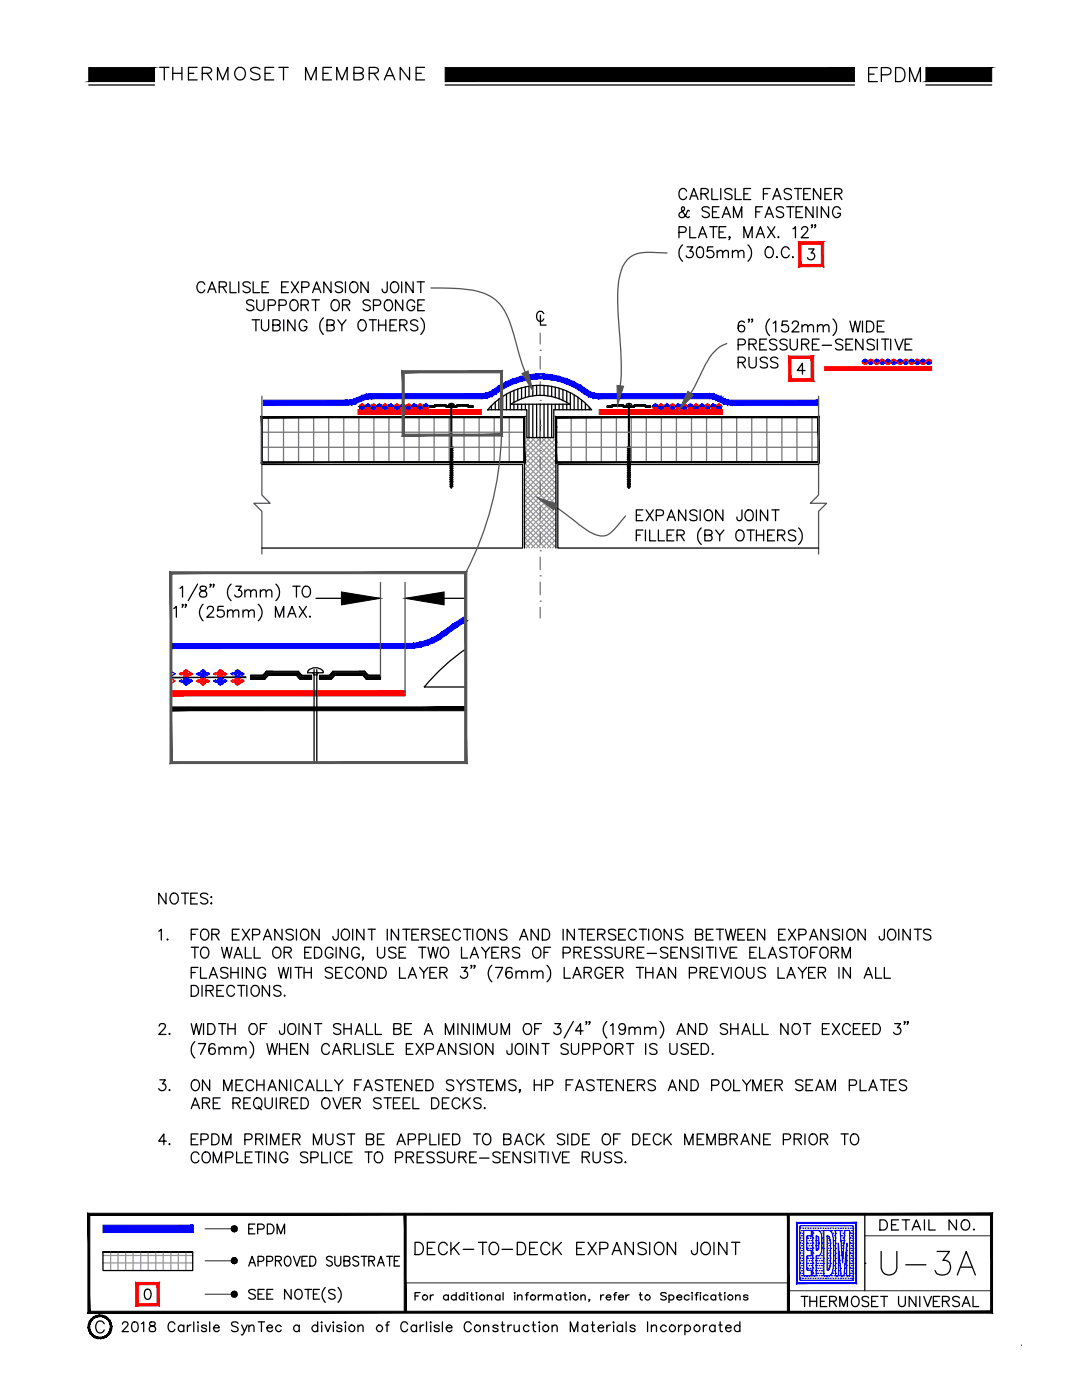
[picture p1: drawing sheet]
<svg xmlns="http://www.w3.org/2000/svg" width="216mm" height="279mm" viewBox="0 0 216 279" stroke-linecap="round" stroke-linejoin="round" font-family="sans-serif">
<defs><g id="words">
<text font-size="8.8" x="174.6" y="255.8">U-3A</text>
<text font-size="6.2" x="172.2" y="17.6">EPDM</text>
<g font-size="5.7">
<text x="30.7" y="17.3">THERMOSET MEMBRANE</text>
<text x="81.5" y="251.5">DECK-TO-DECK EXPANSION JOINT</text>
</g>
<text font-size="5.3" x="158.7" y="262.1">THERMOSET UNIVERSAL</text>
<g font-size="4.9">
<text x="48.3" y="247.3">EPDM</text>
<text x="174.3" y="246.6">DETAIL NO.</text>
</g>
</g></defs>
<!-- layer: PSSEAL -->
<path d="M172 72.2h13.9M71.5 81.1h13.9M130.1 81.1h14" fill="none" stroke="#000" stroke-width=".2"/>
<g fill="none" stroke="#f00" stroke-width=".25">
<path d="M172.1 72.5l.5-.3 .4 .3-.4 .2zM172.2 72.5h.1M172.2 72.4h.1M172.3 72.5h.1M172.3 72.4h.1M172.4 72.5h.1M172.4 72.6h.1M172.4 72.4h.1M172.4 72.3h.1M172.5 72.5h.1M172.5 72.2h.1M172.5 72.7h.1"/>
<path d="M172.5 72.4h.1M172.5 72.3h.1M172.6 72.7h.1M172.6 72.6h.1M172.6 72.5h.1M172.6 72.3h.1M172.7 72.5h.1M172.7 72.4h.1M172.8 72.5h.1M172.9 72.5h.1M173.2 72l.5-.3 .4 .3-.4 .2zM173.3 72h.1"/>
<path d="M173.4 72h.1M173.4 71.9h.1M173.5 72.1h.1M173.5 71.9h.1M173.5 72h.1M173.5 71.8h.1M173.6 72.1h.1M173.6 72h.1M173.6 72.2h.1M173.6 71.8h.1M173.7 72.1h.1M173.7 71.9h.1"/>
<path d="M173.7 71.7h.1M173.7 72.2h.1M173.8 72h.1M173.8 71.8h.1M173.8 72.2h.1M173.8 72.1h.1M173.9 72h.1M173.9 71.9h.1M174 72h.1M174 71.9h.1M174.4 72.5l.5-.3 .4 .3-.4 .2zM174.6 72.5h.1"/>
<path d="M174.6 72.4h.1M174.7 72.4h.1M174.7 72.5h.1M174.7 72.6h.1M174.8 72.3h.1M174.8 72.5h.1M174.8 72.6h.1M174.9 72.3h.1M174.9 72.7h.1M174.9 72.5h.1M174.9 72.6h.1M174.9 72.4h.1"/>
<path d="M174.9 72.2h.1M175 72.3h.1M175 72.5h.1M175 72.6h.1M175 72.4h.1M175.1 72.5h.1M175.1 72.4h.1M175.2 72.5h.1M175.2 72.4h.1M175.5 72l.5-.3 .4 .3-.4 .2zM175.6 72h.1M175.7 72h.1"/>
<path d="M175.7 71.9h.1M175.7 72.1h.1M175.8 72h.1M175.8 71.8h.1M175.9 72.1h.1M175.9 72h.1M175.9 72.2h.1M175.9 71.8h.1M176 72.1h.1M176 71.9h.1M176 71.7h.1M176 72.2h.1"/>
<path d="M176 72h.1M176 71.8h.1M176.1 72.1h.1M176.1 72h.1M176.1 71.8h.1M176.2 72h.1M176.2 71.9h.1M176.3 71.9h.1M176.7 72.5l.4-.3 .5 .3-.5 .2zM176.8 72.5h.1M176.8 72.4h.1M176.9 72.5h.1"/>
<path d="M176.9 72.4h.1M177 72.6h.1M177 72.5h.1M177 72.3h.1M177 72.4h.1M177.1 72.5h.1M177.1 72.2h.1M177.1 72.4h.1M177.1 72.7h.1M177.1 72.3h.1M177.1 72.6h.1M177.2 72.6h.1"/>
<path d="M177.2 72.5h.1M177.2 72.3h.1M177.3 72.4h.1M177.3 72.5h.1M177.4 72.5h.1M177.8 72l.5-.3 .4 .3-.4 .2zM178 72h.1M178 71.9h.1M178.1 71.9h.1M178.1 72h.1M178.2 72h.1M178.2 71.8h.1"/>
<path d="M178.2 72.1h.1M178.2 72.2h.1M178.2 71.9h.1M178.3 71.7h.1M178.3 72h.1M178.3 72.2h.1M178.3 71.9h.1M178.3 72.1h.1M178.3 71.8h.1M178.4 72h.1M178.4 71.8h.1M178.4 72.1h.1"/>
<path d="M178.5 71.9h.1M178.5 72.1h.1M178.5 72h.1M178.6 72h.1M179.1 72.5l.4-.3 .5 .3-.5 .2zM179.2 72.5h.1M179.2 72.4h.1M179.3 72.5h.1M179.3 72.4h.1M179.4 72.6h.1M179.4 72.5h.1M179.4 72.4h.1"/>
<path d="M179.4 72.3h.1M179.5 72.5h.1M179.5 72.2h.1M179.5 72.7h.1M179.5 72.4h.1M179.5 72.3h.1M179.5 72.6h.1M179.6 72.6h.1M179.6 72.5h.1M179.6 72.3h.1M179.7 72.5h.1M179.7 72.4h.1"/>
<path d="M179.8 72.5h.1M180.2 72l.5-.3 .4 .3-.4 .2zM180.3 72h.1M180.4 72h.1M180.4 71.9h.1M180.4 72.1h.1M180.5 72h.1M180.5 71.8h.1M180.6 72.1h.1M180.6 72h.1M180.6 72.2h.1M180.6 71.8h.1"/>
<path d="M180.7 72.1h.1M180.7 71.9h.1M180.7 71.7h.1M180.7 72.2h.1M180.7 72h.1M180.7 71.8h.1M180.8 72.1h.1M180.8 72h.1M180.8 71.8h.1M180.9 72h.1M180.9 71.9h.1M181 71.9h.1"/>
<path d="M181.4 72.5l.4-.3 .5 .3-.5 .2zM181.5 72.5h.1M181.6 72.5h.1M181.6 72.4h.1M181.7 72.4h.1M181.7 72.5h.1M181.7 72.6h.1M181.8 72.3h.1M181.8 72.5h.1M181.8 72.6h.1M181.8 72.7h.1M181.9 72.4h.1"/>
<path d="M181.9 72.5h.1M181.9 72.7h.1M181.9 72.2h.1M181.9 72.3h.1M182 72.3h.1M182 72.5h.1M182 72.6h.1M182 72.4h.1M182.1 72.4h.1M182.1 72.5h.1M182.2 72.5h.1M182.2 72.4h.1"/>
<path d="M182.5 72l.5-.3 .4 .3-.4 .2zM182.6 72h.1M182.7 71.9h.1M182.7 72.1h.1M182.7 72h.1M182.8 72h.1M182.8 71.8h.1M182.9 72.1h.1M182.9 72h.1M182.9 72.2h.1M182.9 71.8h.1M182.9 71.9h.1"/>
<path d="M182.9 71.7h.1M183 71.7h.1M183 72.2h.1M183 71.9h.1M183 72.1h.1M183 72h.1M183 71.8h.1M183.1 72h.1M183.1 71.8h.1M183.1 71.9h.1M183.2 71.9h.1M183.2 72h.1"/>
<path d="M183.3 71.9h.1M183.7 72.5l.4-.3 .4 .3-.4 .2zM183.7 72.5h.1M183.7 72.4h.1M183.8 72.5h.1M183.8 72.4h.1M183.9 72.5h.1M183.9 72.4h.1M184 72.6h.1M184 72.5h.1M184 72.3h.1M184 72.4h.1"/>
<path d="M184 72.2h.1M184 72.7h.1M184.1 72.7h.1M184.1 72.5h.1M184.1 72.4h.1M184.1 72.3h.1M184.1 72.6h.1M184.2 72.6h.1M184.2 72.5h.1M184.2 72.3h.1M184.2 72.4h.1M184.3 72.5h.1"/>
<path d="M184.3 72.4h.1M184.4 72.5h.1M184.8 72l.5-.3 .4 .3-.4 .2zM185 72h.1M185 71.9h.1M185.1 71.9h.1M185.1 72h.1M185.1 71.8h.1M185.2 71.8h.1M185.2 72h.1M185.2 72.1h.1M185.2 72.2h.1"/>
<path d="M185.2 71.9h.1M185.3 71.7h.1M185.3 72h.1M185.3 72.2h.1M185.3 71.9h.1M185.3 72.1h.1M185.3 71.8h.1M185.4 71.8h.1M185.4 72h.1M185.4 72.1h.1M185.5 72h.1M185.5 71.9h.1"/>
<path d="M185.5 72.1h.1M185.6 72h.1M71.7 80.9l.5-.2 .4 .2-.4 .2zM71.8 80.9h.1M71.8 81h.1M71.9 80.8h.1M71.9 81h.1M71.9 80.9h.1M72 80.9h.1M72 80.8h.1M72.1 81.1h.1M72.1 80.9h.1"/>
<path d="M72.1 81h.1M72.1 80.7h.1M72.2 80.7h.1M72.2 80.8h.1M72.2 81h.1M72.2 81.1h.1M72.2 80.9h.1M72.3 80.9h.1M72.3 80.8h.1M72.3 81h.1M72.4 80.8h.1M72.4 81h.1"/>
<path d="M72.4 80.9h.1M72.5 80.8h.1M72.9 81.4l.4-.3 .5 .3-.5 .2zM73 81.4h.1M73 81.5h.1M73.1 81.5h.1M73.1 81.4h.1M73.2 81.5h.1M73.2 81.3h.1M73.2 81.4h.1M73.3 81.6h.1M73.3 81.4h.1"/>
<path d="M73.3 81.2h.1M73.3 81.3h.1M73.3 81.5h.1M73.4 81.6h.1M73.4 81.5h.1M73.4 81.3h.1M73.4 81.2h.1M73.4 81.4h.1M73.5 81.6h.1M73.5 81.4h.1M73.5 81.2h.1M73.5 81.5h.1"/>
<path d="M73.6 81.5h.1M73.6 81.3h.1M73.6 81.4h.1M73.7 81.4h.1M74 80.9l.5-.2 .4 .2-.4 .2zM74.2 80.9h.1M74.2 80.8h.1M74.3 80.9h.1M74.3 81h.1M74.3 80.8h.1M74.4 81h.1M74.4 80.8h.1"/>
<path d="M74.4 81.1h.1M74.4 80.9h.1M74.5 81.1h.1M74.5 80.9h.1M74.5 80.7h.1M74.5 80.8h.1M74.5 81h.1M74.6 80.9h.1M74.6 81h.1M74.6 81.1h.1M74.6 80.8h.1M74.7 80.9h.1"/>
<path d="M74.7 81h.1M74.7 80.8h.1M74.8 80.9h.1M74.8 81h.1M75.2 81.4l.4-.3 .4 .3-.4 .2zM75.2 81.4h.1M75.3 81.4h.1M75.3 81.5h.1M75.4 81.3h.1M75.4 81.5h.1M75.4 81.4h.1M75.5 81.2h.1"/>
<path d="M75.5 81.4h.1M75.5 81.6h.1M75.5 81.5h.1M75.5 81.3h.1M75.6 81.3h.1M75.6 81.5h.1M75.6 81.6h.1M75.6 81.2h.1M75.6 81.4h.1M75.7 81.2h.1M75.7 81.4h.1M75.7 81.6h.1"/>
<path d="M75.7 81.3h.1M75.7 81.5h.1M75.8 81.3h.1M75.8 81.5h.1M75.8 81.4h.1M75.9 81.4h.1M75.9 81.5h.1M76.3 80.9l.5-.2 .4 .2-.4 .2zM76.5 80.9h.1M76.5 80.8h.1M76.6 81h.1M76.6 80.8h.1"/>
<path d="M76.6 80.9h.1M76.7 81.1h.1M76.7 80.9h.1M76.7 80.8h.1M76.8 81.1h.1M76.8 80.9h.1M76.8 80.7h.1M76.8 81h.1M76.8 80.8h.1M76.9 81.1h.1M76.9 80.9h.1M76.9 80.8h.1"/>
<path d="M77 81h.1M77 80.9h.1M77 80.8h.1M77.1 80.9h.1M77.1 81h.1M77.4 81.4l.5-.3 .4 .3-.4 .2zM77.6 81.4h.1M77.6 81.5h.1M77.7 81.5h.1M77.7 81.4h.1M77.7 81.3h.1M77.8 81.4h.1"/>
<path d="M77.8 81.5h.1M77.8 81.6h.1M77.8 81.2h.1M77.9 81.6h.1M77.9 81.2h.1M77.9 81.3h.1M77.9 81.5h.1M77.9 81.4h.1M78 81.4h.1M78 81.6h.1M78 81.2h.1M78 81.5h.1"/>
<path d="M78.1 81.3h.1M78.1 81.4h.1M78.2 81.5h.1M78.2 81.4h.1M78.7 80.9l.5-.2 .4 .2-.4 .2zM78.8 80.9h.1M78.8 81h.1M78.9 80.8h.1M78.9 81h.1M78.9 80.9h.1M79 80.9h.1M79 80.8h.1"/>
<path d="M79 81.1h.1M79.1 80.9h.1M79.1 81h.1M79.1 81.1h.1M79.1 80.7h.1M79.1 80.8h.1M79.2 80.7h.1M79.2 80.8h.1M79.2 81.1h.1M79.2 80.9h.1M79.3 80.9h.1M79.3 80.8h.1"/>
<path d="M79.3 81h.1M79.4 80.9h.1M79.5 80.8h.1M79.9 81.4l.4-.3 .4 .3-.4 .2zM80 81.4h.1M80 81.5h.1M80.1 81.5h.1M80.1 81.4h.1M80.2 81.5h.1M80.2 81.3h.1M80.2 81.4h.1M80.2 81.6h.1"/>
<path d="M80.2 81.2h.1M80.3 81.2h.1M80.3 81.3h.1M80.3 81.5h.1M80.3 81.6h.1M80.3 81.4h.1M80.4 81.6h.1M80.4 81.5h.1M80.4 81.3h.1M80.4 81.2h.1M80.4 81.4h.1M80.5 81.3h.1"/>
<path d="M80.5 81.4h.1M80.6 81.5h.1M80.6 81.4h.1M80.7 81.4h.1M81 80.9l.5-.2 .4 .2-.4 .2zM81.2 80.9h.1M81.2 80.8h.1M81.3 80.9h.1M81.3 81h.1M81.3 80.8h.1M81.4 81.1h.1M81.4 80.9h.1"/>
<path d="M81.4 80.8h.1M81.4 80.7h.1M81.5 81.1h.1M81.5 80.9h.1M81.5 81h.1M81.5 80.8h.1M81.5 80.7h.1M81.6 81.1h.1M81.6 80.9h.1M81.6 80.8h.1M81.7 81h.1M81.7 80.9h.1"/>
<path d="M81.7 80.8h.1M81.8 80.9h.1M81.8 81h.1M82.1 81.4l.5-.3 .4 .3-.4 .2zM82.2 81.4h.1M82.3 81.4h.1M82.3 81.5h.1M82.4 81.3h.1M82.4 81.5h.1M82.4 81.4h.1M82.4 81.2h.1M82.4 81.6h.1"/>
<path d="M82.5 81.4h.1M82.5 81.6h.1M82.5 81.2h.1M82.5 81.3h.1M82.6 81.3h.1M82.6 81.5h.1M82.6 81.2h.1M82.6 81.4h.1M82.6 81.6h.1M82.7 81.4h.1M82.7 81.5h.1M82.8 81.3h.1"/>
<path d="M82.8 81.5h.1M82.9 81.4h.1M82.9 81.5h.1M83.3 80.9l.4-.2 .5 .2-.5 .2zM83.5 80.9h.1M83.5 80.8h.1M83.5 81h.1M83.6 80.8h.1M83.6 81h.1M83.6 80.9h.1M83.7 81.1h.1M83.7 80.9h.1"/>
<path d="M83.7 80.8h.1M83.7 80.7h.1M83.8 81h.1M83.8 80.8h.1M83.8 80.7h.1M83.8 81.1h.1M83.8 80.9h.1M83.9 81.1h.1M83.9 80.9h.1M83.9 80.8h.1M84 81h.1M84 80.9h.1"/>
<path d="M84 80.8h.1M84.1 80.9h.1M84.1 81h.1M84.4 81.4l.5-.3 .4 .3-.4 .2zM84.6 81.4h.1M84.6 81.5h.1M84.7 81.3h.1M84.7 81.4h.1M84.7 81.5h.1M84.8 81.4h.1M84.8 81.5h.1M84.8 81.6h.1"/>
<path d="M84.8 81.2h.1M84.9 81.6h.1M84.9 81.3h.1M84.9 81.5h.1M84.9 81.2h.1M84.9 81.4h.1M85 81.4h.1M85 81.6h.1M85 81.2h.1M85 81.5h.1M85.1 81.3h.1M85.1 81.4h.1"/>
<path d="M85.1 81.5h.1M85.2 81.4h.1M130.3 81.4l.4-.3 .5 .3-.5 .2zM130.4 81.4h.1M130.4 81.5h.1M130.5 81.3h.1M130.5 81.4h.1M130.6 81.6h.1M130.6 81.4h.1M130.6 81.2h.1M130.6 81.5h.1M130.7 81.6h.1"/>
<path d="M130.7 81.5h.1M130.7 81.3h.1M130.7 81.2h.1M130.7 81.4h.1M130.8 81.6h.1M130.8 81.4h.1M130.8 81.2h.1M130.8 81.5h.1M130.9 81.5h.1M130.9 81.4h.1M130.9 81.3h.1M131 81.5h.1"/>
<path d="M131 81.4h.1M131.4 80.9l.4-.2 .5 .2-.5 .2zM131.5 80.9h.1M131.5 81h.1M131.6 80.8h.1M131.6 81h.1M131.6 80.9h.1M131.7 81.1h.1M131.7 80.9h.1M131.7 80.8h.1M131.8 80.9h.1M131.8 81h.1"/>
<path d="M131.8 80.8h.1M131.8 80.7h.1M131.8 81.1h.1M131.9 81.1h.1M131.9 80.7h.1M131.9 80.8h.1M131.9 80.9h.1M132 80.8h.1M132 81h.1M132 80.9h.1M132.1 81h.1M132.1 80.9h.1"/>
<path d="M132.1 80.8h.1M132.6 81.4l.4-.3 .4 .3-.4 .2zM132.7 81.5h.1M132.7 81.4h.1M132.8 81.3h.1M132.8 81.5h.1M132.8 81.4h.1M132.9 81.4h.1M132.9 81.5h.1M132.9 81.2h.1M132.9 81.6h.1M132.9 81.3h.1"/>
<path d="M133 81.6h.1M133 81.2h.1M133 81.5h.1M133 81.3h.1M133 81.4h.1M133.1 81.6h.1M133.1 81.2h.1M133.1 81.3h.1M133.1 81.4h.1M133.2 81.2h.1M133.2 81.4h.1M133.2 81.6h.1"/>
<path d="M133.2 81.5h.1M133.2 81.3h.1M133.3 81.5h.1M133.4 81.4h.1M133.7 80.9l.4-.2 .5 .2-.5 .2zM133.8 80.9h.1M133.8 81h.1M133.9 80.8h.1M133.9 81h.1M133.9 80.9h.1M134 81.1h.1M134 80.9h.1"/>
<path d="M134 80.8h.1M134 81h.1M134.1 81h.1M134.1 80.8h.1M134.1 80.7h.1M134.1 81.1h.1M134.1 80.9h.1M134.2 81.1h.1M134.2 80.7h.1M134.2 80.8h.1M134.2 80.9h.1M134.3 80.9h.1"/>
<path d="M134.3 80.8h.1M134.3 81h.1M134.4 80.8h.1M134.4 80.9h.1M134.8 81.4l.5-.3 .4 .3-.4 .2zM134.9 81.4h.1M135 81.4h.1M135 81.5h.1M135.1 81.3h.1M135.1 81.4h.1M135.1 81.6h.1M135.1 81.2h.1"/>
<path d="M135.1 81.5h.1M135.2 81.4h.1M135.2 81.6h.1M135.2 81.5h.1M135.2 81.3h.1M135.2 81.2h.1M135.3 81.6h.1M135.3 81.4h.1M135.3 81.2h.1M135.3 81.5h.1M135.3 81.3h.1M135.4 81.6h.1"/>
<path d="M135.4 81.4h.1M135.4 81.2h.1M135.4 81.5h.1M135.4 81.3h.1M135.5 81.4h.1M135.5 81.5h.1M135.6 81.4h.1M135.6 81.5h.1M136 80.9l.4-.2 .5 .2-.5 .2zM136.1 80.8h.1M136.2 80.9h.1M136.2 80.8h.1"/>
<path d="M136.2 81h.1M136.3 80.9h.1M136.3 81h.1M136.3 80.8h.1M136.4 80.8h.1M136.4 80.9h.1M136.4 81.1h.1M136.5 80.7h.1M136.5 80.8h.1M136.5 81h.1M136.5 81.1h.1M136.5 80.9h.1"/>
<path d="M136.6 80.8h.1M136.6 80.9h.1M136.6 81.1h.1M136.7 80.8h.1M136.7 81h.1M136.7 80.9h.1M136.8 80.9h.1M136.8 81h.1M137.3 81.4l.4-.3 .4 .3-.4 .2zM137.3 81.4h.1M137.4 81.4h.1M137.4 81.5h.1"/>
<path d="M137.5 81.3h.1M137.5 81.4h.1M137.6 81.6h.1M137.6 81.4h.1M137.6 81.2h.1M137.6 81.5h.1M137.6 81.3h.1M137.7 81.4h.1M137.7 81.2h.1M137.7 81.5h.1M137.7 81.6h.1M137.7 81.3h.1"/>
<path d="M137.8 81.6h.1M137.8 81.4h.1M137.8 81.2h.1M137.8 81.5h.1M137.9 81.5h.1M137.9 81.3h.1M137.9 81.4h.1M138 81.4h.1M138 81.5h.1M138.4 80.9l.4-.2 .5 .2-.5 .2zM138.5 80.9h.1M138.5 81h.1"/>
<path d="M138.6 80.8h.1M138.6 81h.1M138.6 80.9h.1M138.7 81.1h.1M138.7 80.9h.1M138.7 80.8h.1M138.7 81h.1M138.8 81h.1M138.8 80.8h.1M138.8 80.7h.1M138.8 81.1h.1M138.8 80.9h.1"/>
<path d="M138.9 81.1h.1M138.9 80.8h.1M138.9 80.9h.1M139 81h.1M139 80.8h.1M139 80.9h.1M139.1 80.8h.1M139.1 80.9h.1M139.5 81.4l.5-.3 .4 .3-.4 .2zM139.7 81.5h.1M139.7 81.4h.1M139.8 81.3h.1"/>
<path d="M139.8 81.5h.1M139.8 81.4h.1M139.9 81.4h.1M139.9 81.5h.1M139.9 81.2h.1M139.9 81.6h.1M139.9 81.3h.1M140 81.6h.1M140 81.2h.1M140 81.5h.1M140 81.3h.1M140 81.4h.1"/>
<path d="M140.1 81.2h.1M140.1 81.3h.1M140.1 81.6h.1M140.1 81.4h.1M140.1 81.5h.1M140.2 81.4h.1M140.2 81.3h.1M140.2 81.5h.1M140.3 81.5h.1M140.3 81.4h.1M140.7 80.9l.4-.2 .5 .2-.5 .2zM140.8 80.9h.1"/>
<path d="M140.8 81h.1M140.9 81h.1M140.9 80.8h.1M140.9 80.9h.1M141 81.1h.1M141 80.9h.1M141 80.8h.1M141 81h.1M141.1 81h.1M141.1 80.8h.1M141.1 80.7h.1M141.1 81.1h.1"/>
<path d="M141.1 80.9h.1M141.2 81.1h.1M141.2 80.8h.1M141.2 80.9h.1M141.2 81h.1M141.3 81h.1M141.3 80.8h.1M141.3 80.9h.1M141.4 80.8h.1M141.4 80.9h.1M141.8 81.4l.5-.3 .4 .3-.4 .2zM141.9 81.4h.1"/>
<path d="M142 81.4h.1M142 81.5h.1M142 81.3h.1M142.1 81.6h.1M142.1 81.4h.1M142.1 81.2h.1M142.1 81.5h.1M142.2 81.4h.1M142.2 81.6h.1M142.2 81.5h.1M142.2 81.3h.1M142.2 81.2h.1"/>
<path d="M142.3 81.6h.1M142.3 81.4h.1M142.3 81.2h.1M142.3 81.5h.1M142.3 81.3h.1M142.4 81.4h.1M142.4 81.5h.1M142.4 81.3h.1M142.5 81.4h.1M142.5 81.5h.1M142.6 81.4h.1M142.6 81.5h.1"/>
<path d="M143 80.9l.4-.2 .5 .2-.5 .2zM143.1 80.8h.1M143.1 80.9h.1M143.2 80.8h.1M143.2 81h.1M143.2 80.9h.1M143.3 80.9h.1M143.3 81h.1M143.3 80.8h.1M143.4 80.8h.1M143.4 80.9h.1M143.4 81.1h.1"/>
<path d="M143.4 80.7h.1M143.4 81h.1M143.5 80.9h.1M143.5 81.1h.1M143.5 81h.1M143.5 80.7h.1M143.6 80.8h.1M143.6 80.9h.1M143.7 80.8h.1M143.7 81h.1M143.7 80.9h.1M143.8 80.9h.1"/>
<path d="M143.8 81h.1M34.1 135.5l.9 .4-.9 .5M36.2 134.3h.1M36.2 134.2l-.5 .3 .5 .2M36.3 134.5h.1M36.4 134.3h.1M36.5 134.3h.1M36.5 134.6h.1M36.5 134.7h.1M36.6 134.2h.1M36.6 134.6h.1M36.6 134.9l.5 .3 .4-.3"/>
<path d="M36.6 134l.5-.3 .4 .3M36.7 134.6h.1M36.7 134.4h.1M36.8 134.1h.1M36.8 134.4h.1M36.9 134.9h.1M36.9 134.5h.1M36.9 134h.1M36.9 135h.1M37 134.9h.1M37 135h.1M37 134.1h.1"/>
<path d="M37.1 133.8h.1M37.1 134.1h.1M37.1 135h.1M37.1 134.3h.1M37.2 134.4h.1M37.2 134.7h.1M37.2 134.3h.1M37.2 133.8h.1M37.2 134.8h.1M37.3 135h.1M37.3 134.8h.1M37.3 134.6h.1"/>
<path d="M37.3 133.9h.1M37.4 134.4h.1M37.4 134.6h.1M37.5 134.9h.1M37.5 134.4h.1M37.5 134.5h.1M37.5 134h.1M37.5 134.1h.1M37.5 134.6h.1M37.7 134.4h.1M37.8 134.3h.1M37.8 134.7h.1"/>
<path d="M37.8 134.5h.1M37.9 134.3h.1M37.9 134.2l.5 .3-.5 .2M38 134.5h.1M38.1 134.6h.1M38.1 134.5h.1M38.2 134.5h.1M38.2 134.6h.1M39.4 135.9h.1M39.4 135.8h.1M39.5 135.9h.1M39.5 135.7h.1"/>
<path d="M39.6 135.9h.1M39.6 135.7l-.4 .2 .4 .3M39.7 136.1h.1M39.8 135.7h.1M39.8 136.1h.1M39.8 135.9h.1M39.8 136h.1M40.1 136.4h.1M40.1 136.3h.1M40.1 135.8h.1M40.1 135.5l.4-.3 .5 .3M40.1 136.4l.4 .3 .5-.3"/>
<path d="M40.1 135.5h.1M40.1 135.9h.1M40.1 136h.1M40.2 136h.1M40.3 135.7h.1M40.3 135.4h.1M40.3 135.6h.1M40.3 136.5h.1M40.4 136.1h.1M40.4 136.6h.1M40.4 135.6h.1M40.4 135.7h.1"/>
<path d="M40.4 135.4h.1M40.4 136h.1M40.5 136.6h.1M40.5 136.3h.1M40.6 135.4h.1M40.6 136.3h.1M40.6 135.5h.1M40.7 135.4h.1M40.7 135.9h.1M40.7 136.4h.1M40.7 135.5h.1M40.7 136h.1"/>
<path d="M40.8 136h.1M40.8 136.3h.1M40.9 136h.1M40.9 135.8h.1M41 135.7h.1M41 136.2h.1M41 135.8h.1M41.1 136.1h.1M41.1 135.8h.1M41.2 136.1h.1M41.3 135.9h.1M41.4 135.7l.4 .2-.4 .3"/>
<path d="M41.4 136.1h.1M43 134.3h.1M43.1 134.2l-.5 .3 .5 .2M43.1 134.5h.1M43.3 134.3h.1M43.4 134.3h.1M43.4 134.6h.1M43.4 134.7h.1M43.4 134.2h.1M43.5 134.9l.5 .3 .4-.3M43.5 134l.4-.3 .5 .3M43.5 134.6h.1"/>
<path d="M43.6 134.4h.1M43.6 134.1h.1M43.7 134.4h.1M43.7 134.9h.1M43.7 134.5h.1M43.7 134h.1M43.8 135h.1M43.8 134.9h.1M43.9 135h.1M43.9 134.1h.1M43.9 133.8h.1M44 135h.1"/>
<path d="M44 134.4h.1M44 134.3h.1M44 134.7h.1M44.1 134.3h.1M44.1 133.8h.1M44.1 134.8h.1M44.1 135h.1M44.1 133.9h.1M44.2 134.6h.1M44.2 134.4h.1M44.3 134.6h.1M44.3 134.9h.1"/>
<path d="M44.3 134.4h.1M44.4 134.5h.1M44.4 134h.1M44.4 134.1h.1M44.4 134.6h.1M44.6 134.4h.1M44.6 134.3h.1M44.7 134.7h.1M44.7 134.3h.1M44.7 134.5h.1M44.8 134.3h.1M44.8 134.2l.5 .3-.5 .2"/>
<path d="M44.8 134.5h.1M44.9 134.6h.1M45 134.5h.1M45 134.6h.1M46.5 136.1h.1M46.5 135.7l-.5 .2 .5 .3M46.5 135.9h.1M46.7 136.1h.1M46.8 136.1h.1M46.8 135.8h.1M46.8 136.2h.1M46.8 135.7h.1"/>
<path d="M46.9 135.5l.4-.3 .5 .3M46.9 136.4l.4 .3 .5-.3M47 135.8h.1M47 136h.1M47 136.3h.1M47.1 136h.1M47.1 135.5h.1M47.1 136.4h.1M47.2 136.4h.1M47.2 135.9h.1M47.2 135.4h.1M47.3 135.5h.1"/>
<path d="M47.3 136.3h.1M47.3 135.4h.1M47.3 136.6h.1M47.4 136h.1M47.4 135.4h.1M47.4 136.1h.1M47.5 135.7h.1M47.5 136.6h.1M47.5 136.1h.1M47.5 135.6h.1M47.6 135.4h.1M47.6 136.5h.1"/>
<path d="M47.6 135.6h.1M47.6 135.7h.1M47.6 136h.1M47.7 135.8h.1M47.8 135.9h.1M47.8 135.5h.1M47.8 136h.1M47.8 136.4h.1M47.8 136.3h.1M47.8 135.8h.1M48 136h.1M48.1 136.1h.1"/>
<path d="M48.1 135.7h.1M48.1 135.9h.1M48.2 136.1h.1M48.2 135.7l.5 .2-.5 .3M48.3 135.9h.1M48.4 135.7h.1M48.4 135.9h.1M48.4 135.8h.1"/>
</g>
<g fill="none" stroke="#00f" stroke-width=".25">
<path d="M172.1 72l.5-.3 .4 .3-.4 .2zM172.2 72h.1M172.3 72h.1M172.3 71.9h.1M172.3 72.1h.1M172.4 72h.1M172.4 71.8h.1M172.4 72.1h.1M172.5 72.2h.1M172.5 72h.1M172.5 71.8h.1M172.5 72.1h.1"/>
<path d="M172.5 71.9h.1M172.5 71.7h.1M172.6 71.7h.1M172.6 72.2h.1M172.6 71.9h.1M172.6 71.8h.1M172.6 72.1h.1M172.6 72h.1M172.7 72h.1M172.7 71.9h.1M172.8 71.9h.1M172.8 72h.1"/>
<path d="M172.9 71.9h.1M173.2 72.5l.5-.3 .4 .3-.4 .2zM173.3 72.5h.1M173.4 72.4h.1M173.4 72.5h.1M173.5 72.5h.1M173.5 72.4h.1M173.5 72.6h.1M173.6 72.5h.1M173.6 72.3h.1M173.6 72.4h.1M173.6 72.2h.1"/>
<path d="M173.7 72.7h.1M173.7 72.5h.1M173.7 72.4h.1M173.7 72.3h.1M173.7 72.6h.1M173.8 72.6h.1M173.8 72.5h.1M173.8 72.3h.1M173.8 72.4h.1M173.9 72.5h.1M173.9 72.4h.1M174 72.5h.1"/>
<path d="M174.4 72l.5-.3 .4 .3-.4 .2zM174.6 72h.1M174.6 71.9h.1M174.7 71.9h.1M174.7 72h.1M174.8 71.8h.1M174.8 72h.1M174.8 72.1h.1M174.8 72.2h.1M174.8 71.9h.1M174.9 71.7h.1M174.9 72.2h.1"/>
<path d="M174.9 71.9h.1M174.9 72.1h.1M174.9 72h.1M174.9 71.8h.1M175 71.8h.1M175 72h.1M175 72.1h.1M175.1 71.9h.1M175.1 72.1h.1M175.1 72h.1M175.2 72h.1M175.5 72.5l.5-.3 .4 .3-.4 .2z"/>
<path d="M175.6 72.5h.1M175.6 72.4h.1M175.7 72.4h.1M175.7 72.5h.1M175.8 72.5h.1M175.8 72.6h.1M175.9 72.3h.1M175.9 72.4h.1M175.9 72.5h.1M175.9 72.2h.1M175.9 72.7h.1M176 72.7h.1"/>
<path d="M176 72.5h.1M176 72.4h.1M176 72.3h.1M176 72.6h.1M176.1 72.3h.1M176.1 72.5h.1M176.1 72.6h.1M176.1 72.4h.1M176.2 72.5h.1M176.2 72.4h.1M176.3 72.5h.1M176.7 72l.4-.3 .5 .3-.5 .2z"/>
<path d="M176.8 72h.1M176.8 71.9h.1M176.9 72.1h.1M176.9 71.9h.1M176.9 72h.1M177 72h.1M177 71.8h.1M177 72.1h.1M177.1 72.2h.1M177.1 72h.1M177.1 72.1h.1M177.1 71.8h.1"/>
<path d="M177.1 71.9h.1M177.1 71.7h.1M177.2 72h.1M177.2 71.8h.1M177.2 72.2h.1M177.2 72.1h.1M177.3 72h.1M177.3 71.9h.1M177.4 72h.1M177.4 71.9h.1M177.8 72.5l.5-.3 .4 .3-.4 .2zM178 72.5h.1"/>
<path d="M178.1 72.5h.1M178.1 72.4h.1M178.2 72.5h.1M178.2 72.4h.1M178.2 72.6h.1M178.2 72.3h.1M178.3 72.3h.1M178.3 72.5h.1M178.3 72.7h.1M178.3 72.6h.1M178.3 72.4h.1M178.3 72.2h.1"/>
<path d="M178.4 72.4h.1M178.4 72.3h.1M178.4 72.5h.1M178.4 72.6h.1M178.5 72.5h.1M178.5 72.4h.1M178.6 72.5h.1M178.6 72.4h.1M179.1 72l.4-.3 .5 .3-.5 .2zM179.2 72h.1M179.3 71.9h.1M179.3 72.1h.1"/>
<path d="M179.3 72h.1M179.4 72h.1M179.4 71.8h.1M179.4 72.1h.1M179.5 72.2h.1M179.5 72h.1M179.5 71.8h.1M179.5 72.1h.1M179.5 71.9h.1M179.5 71.7h.1M179.6 72h.1M179.6 71.8h.1"/>
<path d="M179.6 72.2h.1M179.6 72.1h.1M179.7 72h.1M179.7 71.9h.1M179.8 71.9h.1M179.8 72h.1M180.2 72.5l.5-.3 .4 .3-.4 .2zM180.3 72.5h.1M180.4 72.4h.1M180.4 72.5h.1M180.5 72.5h.1M180.5 72.6h.1"/>
<path d="M180.5 72.4h.1M180.6 72.3h.1M180.6 72.5h.1M180.6 72.4h.1M180.6 72.2h.1M180.7 72.7h.1M180.7 72.5h.1M180.7 72.4h.1M180.7 72.3h.1M180.7 72.6h.1M180.8 72.3h.1M180.8 72.5h.1"/>
<path d="M180.8 72.6h.1M180.8 72.4h.1M180.9 72.5h.1M180.9 72.4h.1M181 72.5h.1M181.4 72l.4-.3 .5 .3-.5 .2zM181.5 72h.1M181.5 71.9h.1M181.6 71.9h.1M181.6 72h.1M181.7 71.9h.1M181.7 72h.1"/>
<path d="M181.8 71.8h.1M181.8 72h.1M181.8 72.1h.1M181.8 72.2h.1M181.8 71.9h.1M181.8 71.7h.1M181.9 71.7h.1M181.9 71.9h.1M181.9 72.1h.1M181.9 72.2h.1M181.9 71.8h.1M181.9 72h.1"/>
<path d="M182 71.8h.1M182 72h.1M182 72.1h.1M182 71.9h.1M182.1 71.9h.1M182.1 72.1h.1M182.1 72h.1M182.2 72h.1M182.5 72.5l.5-.3 .4 .3-.4 .2zM182.6 72.5h.1M182.6 72.4h.1M182.7 72.5h.1"/>
<path d="M182.7 72.4h.1M182.8 72.5h.1M182.8 72.6h.1M182.8 72.4h.1M182.9 72.3h.1M182.9 72.5h.1M182.9 72.4h.1M182.9 72.2h.1M182.9 72.7h.1M183 72.7h.1M183 72.6h.1M183 72.5h.1"/>
<path d="M183 72.3h.1M183.1 72.5h.1M183.1 72.6h.1M183.1 72.4h.1M183.2 72.5h.1M183.3 72.5h.1M183.7 72l.4-.3 .4 .3-.4 .2zM183.7 72h.1M183.8 72h.1M183.8 71.9h.1M183.9 72.1h.1M183.9 71.9h.1"/>
<path d="M183.9 72h.1M184 72h.1M184 71.8h.1M184 72.1h.1M184 72.2h.1M184.1 72.1h.1M184.1 71.9h.1M184.1 71.7h.1M184.1 72.2h.1M184.2 72.1h.1M184.2 72h.1M184.2 71.8h.1"/>
<path d="M184.2 72.2h.1M184.3 72h.1M184.3 71.9h.1M184.4 72h.1M184.4 71.9h.1M184.8 72.5l.5-.3 .4 .3-.4 .2zM185 72.5h.1M185.1 72.5h.1M185.1 72.4h.1M185.1 72.6h.1M185.2 72.3h.1M185.2 72.5h.1"/>
<path d="M185.2 72.6h.1M185.3 72.3h.1M185.3 72.5h.1M185.3 72.7h.1M185.3 72.6h.1M185.3 72.4h.1M185.3 72.2h.1M185.4 72.3h.1M185.4 72.5h.1M185.4 72.6h.1M185.5 72.5h.1M185.5 72.4h.1"/>
<path d="M185.6 72.5h.1M185.6 72.4h.1M71.7 81.4l.5-.3 .4 .3-.4 .2zM71.8 81.4h.1M71.9 81.5h.1M71.9 81.3h.1M71.9 81.4h.1M72 81.4h.1M72 81.6h.1M72 81.5h.1M72.1 81.2h.1M72.1 81.4h.1"/>
<path d="M72.1 81.3h.1M72.1 81.6h.1M72.2 81.3h.1M72.2 81.5h.1M72.2 81.6h.1M72.2 81.2h.1M72.2 81.4h.1M72.3 81.4h.1M72.3 81.5h.1M72.4 81.3h.1M72.4 81.5h.1M72.4 81.4h.1"/>
<path d="M72.5 81.5h.1M72.9 80.9l.4-.2 .5 .2-.5 .2zM73 80.9h.1M73 80.8h.1M73.1 80.8h.1M73.1 80.9h.1M73.1 81h.1M73.2 81h.1M73.2 80.8h.1M73.2 80.9h.1M73.3 81.1h.1M73.3 80.9h.1"/>
<path d="M73.3 80.8h.1M73.3 80.7h.1M73.4 81h.1M73.4 80.8h.1M73.4 80.7h.1M73.4 81.1h.1M73.4 80.9h.1M73.5 81.1h.1M73.5 80.9h.1M73.5 80.8h.1M73.6 81h.1M73.6 80.8h.1"/>
<path d="M73.6 80.9h.1M73.7 80.9h.1M73.7 81h.1M74 81.4l.5-.3 .4 .3-.4 .2zM74.2 81.4h.1M74.2 81.5h.1M74.3 81.4h.1M74.3 81.5h.1M74.3 81.3h.1M74.4 81.4h.1M74.4 81.5h.1M74.4 81.6h.1"/>
<path d="M74.4 81.2h.1M74.4 81.3h.1M74.5 81.6h.1M74.5 81.4h.1M74.5 81.2h.1M74.5 81.5h.1M74.5 81.3h.1M74.6 81.4h.1M74.6 81.6h.1M74.6 81.2h.1M74.6 81.5h.1M74.7 81.4h.1"/>
<path d="M74.7 81.5h.1M74.7 81.3h.1M74.8 81.4h.1M75.2 80.9l.4-.2 .4 .2-.4 .2zM75.2 80.9h.1M75.2 81h.1M75.3 80.9h.1M75.3 81h.1M75.3 80.8h.1M75.4 80.8h.1M75.4 81h.1M75.4 80.9h.1"/>
<path d="M75.5 80.8h.1M75.5 80.9h.1M75.5 81.1h.1M75.5 81h.1M75.5 80.7h.1M75.6 80.7h.1M75.6 80.8h.1M75.6 81h.1M75.6 81.1h.1M75.7 80.8h.1M75.7 80.9h.1M75.7 81.1h.1"/>
<path d="M75.7 81h.1M75.8 80.8h.1M75.8 81h.1M75.8 80.9h.1M75.9 80.9h.1M75.9 80.8h.1M76.3 81.4l.5-.3 .4 .3-.4 .2zM76.5 81.4h.1M76.5 81.5h.1M76.6 81.4h.1M76.6 81.5h.1M76.6 81.3h.1"/>
<path d="M76.7 81.6h.1M76.7 81.4h.1M76.7 81.2h.1M76.7 81.3h.1M76.7 81.5h.1M76.8 81.6h.1M76.8 81.4h.1M76.8 81.2h.1M76.8 81.5h.1M76.8 81.3h.1M76.9 81.6h.1M76.9 81.4h.1"/>
<path d="M76.9 81.2h.1M76.9 81.5h.1M77 81.3h.1M77 81.4h.1M77 81.5h.1M77.1 81.4h.1M77.4 80.9l.5-.2 .4 .2-.4 .2zM77.6 80.9h.1M77.6 80.8h.1M77.7 80.8h.1M77.7 81h.1M77.7 80.9h.1"/>
<path d="M77.8 80.9h.1M77.8 80.8h.1M77.8 81.1h.1M77.9 81.1h.1M77.9 80.7h.1M77.9 80.8h.1M77.9 80.9h.1M77.9 81h.1M78 81h.1M78 81.1h.1M78 80.9h.1M78 80.8h.1"/>
<path d="M78.1 81h.1M78.1 80.9h.1M78.2 80.8h.1M78.2 80.9h.1M78.2 81h.1M78.7 81.4l.5-.3 .4 .3-.4 .2zM78.8 81.4h.1M78.9 81.5h.1M78.9 81.3h.1M78.9 81.4h.1M79 81.4h.1M79 81.2h.1"/>
<path d="M79 81.6h.1M79 81.5h.1M79.1 81.4h.1M79.1 81.2h.1M79.1 81.3h.1M79.1 81.5h.1M79.1 81.6h.1M79.2 81.6h.1M79.2 81.2h.1M79.2 81.5h.1M79.2 81.4h.1M79.2 81.3h.1"/>
<path d="M79.3 81.4h.1M79.3 81.5h.1M79.3 81.3h.1M79.4 81.4h.1M79.5 81.5h.1M79.9 80.9l.4-.2 .4 .2-.4 .2zM80 80.9h.1M80 80.8h.1M80.1 80.8h.1M80.1 80.9h.1M80.1 81h.1M80.2 81h.1"/>
<path d="M80.2 80.8h.1M80.2 80.9h.1M80.2 81.1h.1M80.3 81.1h.1M80.3 80.8h.1M80.3 80.9h.1M80.3 80.7h.1M80.4 81h.1M80.4 80.8h.1M80.4 80.7h.1M80.4 81.1h.1M80.4 80.9h.1"/>
<path d="M80.5 81h.1M80.5 80.9h.1M80.6 80.8h.1M80.6 80.9h.1M80.6 81h.1M80.7 80.9h.1M80.7 81h.1M81 81.4l.5-.3 .4 .3-.4 .2zM81.2 81.4h.1M81.2 81.5h.1M81.3 81.4h.1M81.3 81.5h.1"/>
<path d="M81.3 81.3h.1M81.4 81.6h.1M81.4 81.4h.1M81.4 81.2h.1M81.4 81.3h.1M81.4 81.5h.1M81.5 81.4h.1M81.5 81.2h.1M81.5 81.5h.1M81.5 81.6h.1M81.5 81.3h.1M81.6 81.6h.1"/>
<path d="M81.6 81.4h.1M81.6 81.2h.1M81.6 81.5h.1M81.7 81.3h.1M81.7 81.4h.1M81.7 81.5h.1M81.8 81.4h.1M82.1 80.9l.5-.2 .4 .2-.4 .2zM82.2 80.9h.1M82.2 81h.1M82.3 80.9h.1M82.3 81h.1"/>
<path d="M82.3 80.8h.1M82.4 80.8h.1M82.4 81h.1M82.4 80.9h.1M82.4 81.1h.1M82.5 80.9h.1M82.5 81h.1M82.5 80.7h.1M82.5 81.1h.1M82.6 80.8h.1M82.6 81h.1M82.6 81.1h.1"/>
<path d="M82.6 80.7h.1M82.6 80.9h.1M82.7 80.9h.1M82.7 80.8h.1M82.7 81h.1M82.8 80.8h.1M82.8 81h.1M82.8 80.9h.1M82.9 80.9h.1M82.9 80.8h.1M83.3 81.4l.4-.3 .5 .3-.5 .2zM83.5 81.4h.1"/>
<path d="M83.5 81.5h.1M83.5 81.3h.1M83.6 81.5h.1M83.6 81.4h.1M83.7 81.6h.1M83.7 81.4h.1M83.7 81.2h.1M83.7 81.3h.1M83.7 81.5h.1M83.8 81.6h.1M83.8 81.5h.1M83.8 81.3h.1"/>
<path d="M83.8 81.2h.1M83.8 81.4h.1M83.9 81.6h.1M83.9 81.4h.1M83.9 81.2h.1M83.9 81.5h.1M84 81.3h.1M84 81.4h.1M84 81.5h.1M84.1 81.4h.1M84.4 80.9l.5-.2 .4 .2-.4 .2zM84.6 80.9h.1"/>
<path d="M84.6 80.8h.1M84.7 81h.1M84.7 80.9h.1M84.7 80.8h.1M84.8 80.9h.1M84.8 80.8h.1M84.8 81.1h.1M84.9 80.7h.1M84.9 81.1h.1M84.9 80.8h.1M84.9 80.9h.1M84.9 81h.1"/>
<path d="M85 81h.1M85 81.1h.1M85 80.9h.1M85 80.8h.1M85.1 81h.1M85.1 80.9h.1M85.1 80.8h.1M85.2 80.9h.1M85.2 81h.1M130.3 80.9l.4-.2 .5 .2-.5 .2zM130.4 80.9h.1M130.4 81h.1"/>
<path d="M130.4 80.8h.1M130.5 81h.1M130.5 80.9h.1M130.6 81.1h.1M130.6 80.9h.1M130.6 80.8h.1M130.6 81h.1M130.7 81h.1M130.7 80.8h.1M130.7 80.7h.1M130.7 81.1h.1M130.7 80.9h.1"/>
<path d="M130.8 81.1h.1M130.8 80.9h.1M130.8 80.8h.1M130.9 80.8h.1M130.9 81h.1M130.9 80.9h.1M131 80.8h.1M131 80.9h.1M131.4 81.4l.4-.3 .5 .3-.5 .2zM131.5 81.4h.1M131.6 81.5h.1M131.6 81.3h.1"/>
<path d="M131.6 81.4h.1M131.7 81.6h.1M131.7 81.4h.1M131.7 81.2h.1M131.7 81.5h.1M131.8 81.4h.1M131.8 81.6h.1M131.8 81.5h.1M131.8 81.3h.1M131.8 81.2h.1M131.9 81.6h.1M131.9 81.2h.1"/>
<path d="M131.9 81.3h.1M131.9 81.5h.1M131.9 81.4h.1M132 81.5h.1M132 81.4h.1M132.1 81.3h.1M132.1 81.4h.1M132.1 81.5h.1M132.6 80.9l.4-.2 .4 .2-.4 .2zM132.7 80.8h.1M132.7 80.9h.1M132.8 80.8h.1"/>
<path d="M132.8 81h.1M132.8 80.9h.1M132.9 80.9h.1M132.9 81h.1M132.9 80.8h.1M132.9 81.1h.1M133 80.7h.1M133 80.8h.1M133 81.1h.1M133 81h.1M133.1 80.7h.1M133.1 81.1h.1"/>
<path d="M133.1 81h.1M133.1 80.9h.1M133.2 80.8h.1M133.2 80.9h.1M133.2 81.1h.1M133.2 81h.1M133.3 80.8h.1M133.4 80.9h.1M133.4 81h.1M133.7 81.4l.4-.3 .5 .3-.5 .2zM133.8 81.4h.1M133.9 81.5h.1"/>
<path d="M133.9 81.3h.1M133.9 81.4h.1M134 81.6h.1M134 81.4h.1M134 81.2h.1M134 81.5h.1M134.1 81.6h.1M134.1 81.5h.1M134.1 81.3h.1M134.1 81.2h.1M134.1 81.4h.1M134.2 81.6h.1"/>
<path d="M134.2 81.3h.1M134.2 81.5h.1M134.2 81.4h.1M134.2 81.2h.1M134.3 81.4h.1M134.3 81.5h.1M134.3 81.3h.1M134.4 81.5h.1M134.4 81.4h.1M134.8 80.9l.5-.2 .4 .2-.4 .2zM134.9 80.9h.1M134.9 81h.1"/>
<path d="M135 80.9h.1M135 81h.1M135 80.8h.1M135.1 81h.1M135.1 80.9h.1M135.1 81.1h.1M135.1 80.8h.1M135.2 80.9h.1M135.2 81h.1M135.2 80.8h.1M135.2 80.7h.1M135.2 81.1h.1"/>
<path d="M135.3 81.1h.1M135.3 80.9h.1M135.3 80.7h.1M135.3 80.8h.1M135.4 81.1h.1M135.4 80.9h.1M135.4 80.8h.1M135.4 81h.1M135.5 80.9h.1M135.5 81h.1M135.5 80.8h.1M135.6 80.9h.1"/>
<path d="M135.6 80.8h.1M136 81.4l.4-.3 .5 .3-.5 .2zM136.1 81.5h.1M136.2 81.4h.1M136.2 81.5h.1M136.2 81.3h.1M136.3 81.4h.1M136.3 81.5h.1M136.4 81.2h.1M136.4 81.4h.1M136.4 81.6h.1M136.4 81.3h.1"/>
<path d="M136.4 81.5h.1M136.5 81.3h.1M136.5 81.5h.1M136.5 81.6h.1M136.5 81.2h.1M136.5 81.4h.1M136.6 81.2h.1M136.6 81.4h.1M136.6 81.6h.1M136.6 81.5h.1M136.7 81.3h.1M136.7 81.5h.1"/>
<path d="M136.7 81.4h.1M136.8 81.4h.1M137.3 80.9l.4-.2 .4 .2-.4 .2zM137.3 80.9h.1M137.3 81h.1M137.4 80.9h.1M137.4 81h.1M137.4 80.8h.1M137.5 81h.1M137.5 80.9h.1M137.6 81.1h.1M137.6 80.9h.1"/>
<path d="M137.6 80.8h.1M137.6 81h.1M137.6 80.7h.1M137.7 81.1h.1M137.7 80.9h.1M137.7 80.7h.1M137.7 80.8h.1M137.8 81.1h.1M137.8 80.9h.1M137.8 80.8h.1M137.9 81h.1M137.9 80.8h.1"/>
<path d="M137.9 80.9h.1M138 80.9h.1M138 80.8h.1M138.4 81.4l.4-.3 .5 .3-.5 .2zM138.5 81.4h.1M138.6 81.5h.1M138.6 81.3h.1M138.6 81.4h.1M138.7 81.6h.1M138.7 81.4h.1M138.7 81.2h.1M138.7 81.5h.1"/>
<path d="M138.8 81.6h.1M138.8 81.5h.1M138.8 81.3h.1M138.8 81.2h.1M138.8 81.4h.1M138.9 81.2h.1M138.9 81.3h.1M138.9 81.5h.1M138.9 81.6h.1M138.9 81.4h.1M139 81.5h.1M139 81.4h.1"/>
<path d="M139 81.3h.1M139.1 81.5h.1M139.1 81.4h.1M139.5 80.9l.5-.2 .4 .2-.4 .2zM139.7 80.8h.1M139.7 80.9h.1M139.8 80.8h.1M139.8 81h.1M139.8 80.9h.1M139.9 80.9h.1M139.9 80.8h.1M139.9 81.1h.1"/>
<path d="M140 80.7h.1M140 80.8h.1M140 81.1h.1M140 81h.1M140.1 80.9h.1M140.1 81.1h.1M140.1 80.7h.1M140.1 81h.1M140.1 80.8h.1M140.2 80.9h.1M140.2 80.8h.1M140.2 81h.1"/>
<path d="M140.3 80.8h.1M140.3 80.9h.1M140.3 81h.1M140.7 81.4l.4-.3 .5 .3-.5 .2zM140.8 81.4h.1M140.9 81.5h.1M140.9 81.3h.1M140.9 81.4h.1M141 81.6h.1M141 81.4h.1M141 81.2h.1M141 81.5h.1"/>
<path d="M141.1 81.6h.1M141.1 81.5h.1M141.1 81.3h.1M141.1 81.2h.1M141.1 81.4h.1M141.2 81.3h.1M141.2 81.5h.1M141.2 81.6h.1M141.2 81.4h.1M141.2 81.2h.1M141.3 81.5h.1M141.3 81.3h.1"/>
<path d="M141.3 81.4h.1M141.4 81.5h.1M141.4 81.4h.1M141.8 80.9l.5-.2 .4 .2-.4 .2zM141.9 80.9h.1M141.9 81h.1M142 80.9h.1M142 81h.1M142 80.8h.1M142.1 81.1h.1M142.1 80.9h.1M142.1 80.8h.1"/>
<path d="M142.2 80.9h.1M142.2 81h.1M142.2 80.8h.1M142.2 80.7h.1M142.2 81.1h.1M142.3 81.1h.1M142.3 80.9h.1M142.3 80.7h.1M142.3 80.8h.1M142.4 80.9h.1M142.4 81h.1M142.4 80.8h.1"/>
<path d="M142.5 80.9h.1M142.5 81h.1M142.5 80.8h.1M142.6 80.9h.1M142.6 80.8h.1M143 81.4l.4-.3 .5 .3-.5 .2zM143.1 81.5h.1M143.1 81.4h.1M143.2 81.5h.1M143.2 81.3h.1M143.2 81.4h.1M143.3 81.4h.1"/>
<path d="M143.3 81.5h.1M143.4 81.2h.1M143.4 81.4h.1M143.4 81.6h.1M143.4 81.3h.1M143.4 81.5h.1M143.5 81.2h.1M143.5 81.4h.1M143.5 81.3h.1M143.5 81.6h.1M143.6 81.4h.1M143.6 81.6h.1"/>
<path d="M143.6 81.5h.1M143.7 81.3h.1M143.7 81.5h.1M143.7 81.4h.1M143.8 81.4h.1M34.1 134l.9 .5-.9 .4M36.2 136.1h.1M36.2 135.7l-.5 .2 .5 .3M36.3 135.9h.1M36.4 136.1h.1M36.5 136.1h.1M36.5 135.8h.1"/>
<path d="M36.5 135.7h.1M36.6 136.2h.1M36.6 135.7h.1M36.6 135.5l.5-.3 .4 .3M36.6 136.4l.5 .3 .4-.3M36.7 135.8h.1M36.7 136h.1M36.8 136.3h.1M36.8 136h.1M36.9 136.4h.1M36.9 135.9h.1M36.9 135.5h.1"/>
<path d="M36.9 135.4h.1M37 135.5h.1M37 136.3h.1M37 135.4h.1M37.1 136.6h.1M37.1 136.3h.1M37.1 135.4h.1M37.1 136.1h.1M37.2 136h.1M37.2 136.6h.1M37.2 136.1h.1M37.2 135.7h.1"/>
<path d="M37.2 135.6h.1M37.3 135.4h.1M37.3 135.6h.1M37.3 135.7h.1M37.3 136.5h.1M37.4 136h.1M37.4 135.8h.1M37.5 135.5h.1M37.5 136h.1M37.5 136.4h.1M37.5 135.9h.1M37.5 136.3h.1"/>
<path d="M37.5 135.8h.1M37.7 136h.1M37.8 136.1h.1M37.8 135.7h.1M37.8 135.9h.1M37.9 136.1h.1M37.9 135.7l.5 .2-.5 .3M38 135.9h.1M38.1 135.7h.1M38.1 135.9h.1M38.2 135.9h.1M38.2 135.8h.1"/>
<path d="M39.4 134.5h.1M39.4 134.6h.1M39.5 134.5h.1M39.5 134.6h.1M39.6 134.5h.1M39.6 134.2l-.4 .3 .4 .2M39.7 134.3h.1M39.8 134.3h.1M39.8 134.7h.1M39.8 134.5h.1M39.8 134.4h.1M40.1 134h.1"/>
<path d="M40.1 134.1h.1M40.1 134.6h.1M40.1 134.9l.4 .3 .5-.3M40.1 134l.4-.3 .5 .3M40.1 134.5h.1M40.1 134.9h.1M40.1 134.4h.1M40.2 134.4h.1M40.3 134.6h.1M40.3 135h.1M40.3 133.9h.1M40.3 134.8h.1"/>
<path d="M40.4 133.8h.1M40.4 134.3h.1M40.4 134.8h.1M40.4 134.7h.1M40.4 134.4h.1M40.4 135h.1M40.5 133.8h.1M40.5 134.1h.1M40.6 134.1h.1M40.6 135h.1M40.6 134.9h.1M40.7 135h.1"/>
<path d="M40.7 134h.1M40.7 134.5h.1M40.7 134.9h.1M40.7 134.4h.1M40.8 134.4h.1M40.8 134.1h.1M40.9 134.4h.1M40.9 134.6h.1M41 134.2h.1M41 134.7h.1M41 134.6h.1M41.1 134.3h.1"/>
<path d="M41.2 134.3h.1M41.3 134.5h.1M41.4 134.2l.4 .3-.4 .2M41.4 134.3h.1M43 136.1h.1M43.1 135.7l-.5 .2 .5 .3M43.1 135.9h.1M43.3 136.1h.1M43.4 136.1h.1M43.4 135.8h.1M43.4 136.2h.1M43.4 135.7h.1"/>
<path d="M43.5 135.5l.5-.3 .4 .3M43.5 136.4l.4 .3 .5-.3M43.5 135.8h.1M43.6 136h.1M43.6 136.3h.1M43.7 136h.1M43.7 135.5h.1M43.7 136.4h.1M43.7 135.9h.1M43.8 135.4h.1M43.8 135.5h.1M43.9 136.3h.1"/>
<path d="M43.9 135.4h.1M43.9 136.6h.1M44 136h.1M44 135.4h.1M44 136.1h.1M44 135.7h.1M44.1 136.6h.1M44.1 136.1h.1M44.1 135.6h.1M44.1 135.4h.1M44.1 136.5h.1M44.2 135.7h.1"/>
<path d="M44.2 136h.1M44.3 135.8h.1M44.3 135.5h.1M44.3 136h.1M44.4 136.4h.1M44.4 135.9h.1M44.4 136.3h.1M44.4 135.8h.1M44.6 136h.1M44.6 136.1h.1M44.7 136.1h.1M44.7 135.7h.1"/>
<path d="M44.7 135.9h.1M44.8 136.1h.1M44.8 135.7l.5 .2-.5 .3M44.8 135.9h.1M44.9 135.7h.1M45 135.9h.1M45 135.8h.1M46.5 134.3h.1M46.5 134.2l-.5 .3 .5 .2M46.5 134.5h.1M46.7 134.3h.1M46.8 134.3h.1"/>
<path d="M46.8 134.6h.1M46.8 134.7h.1M46.8 134.2h.1M46.9 134.9l.4 .3 .5-.3M46.9 134l.4-.3 .5 .3M47 134.6h.1M47 134.4h.1M47 134.1h.1M47.1 134.4h.1M47.1 134.9h.1M47.1 134h.1M47.2 134.5h.1"/>
<path d="M47.2 134h.1M47.2 135h.1M47.3 134.9h.1M47.3 135h.1M47.3 134.1h.1M47.3 133.8h.1M47.4 135h.1M47.4 134.4h.1M47.4 134.3h.1M47.5 134.7h.1M47.5 134.3h.1M47.5 133.8h.1"/>
<path d="M47.5 134.8h.1M47.6 135h.1M47.6 134.8h.1M47.6 133.9h.1M47.6 134.6h.1M47.6 134.4h.1M47.7 134.6h.1M47.8 134.9h.1M47.8 134.5h.1M47.8 134.4h.1M47.8 134h.1M47.8 134.1h.1"/>
<path d="M47.8 134.6h.1M48 134.4h.1M48.1 134.3h.1M48.1 134.7h.1M48.1 134.5h.1M48.2 134.3h.1M48.2 134.2l.5 .3-.5 .2M48.3 134.5h.1M48.4 134.6h.1M48.4 134.5h.1"/>
</g>
<!-- layer: RUSS STRIPP -->
<g fill="#f00" stroke="#f00" stroke-width=".2">
<path d="M119.6 81.7v1l24.6-1zM119.6 82.7l24.6-1v1z"/>
<path d="M71.4 82.7h24.6v-1zM71.4 81.7h24.6l-24.6 1z"/>
<path d="M164.6 73.2v.7l21.3-.7zM164.6 73.9l21.3-.7v.7z"/>
<path d="M34.1 138.9h46.7v-1zM34.1 137.9h46.7l-46.7 1z"/>
</g>
<!-- layer: MEMBRANE1 -->
<g fill="#00f" stroke="#00f" stroke-width=".2">
<path d="M146 80.9h17.3v-1zM146 79.9h17.3l-17.3 1z"/>
<path d="M144.2 79.4l.2 1.2-.8-.4zM144.2 79.4l.2 1.2 .4-.9zM144.8 79.7l.4 1.1-.8-.2zM144.8 79.7l.4 1.1 .1-1zM145.3 79.8l.7 1.1-.8-.1zM145.3 79.8l.7 1.1v-1z"/>
<path d="M143.3 80l.3 .2 .6-.8zM143.8 79.1l.4 .3-.9 .6zM142.9 79.8l.4 .2 .5-.9zM143.3 78.9l.5 .2-.9 .7z"/>
<path d="M142.5 78.6l.8 .3-.4 .9zM142.5 78.6l-.2 1.1 .6 .1zM141.6 78.6h.9l-.2 1.1zM141.6 78.6v1l.7 .1z"/>
<path d="M119.4 79.6h22.2v-1zM119.4 78.6h22.2l-22.2 1z"/>
<path d="M98.3 77.8h1.8l-1.2 .8zM98.3 77.8h1.8l-.5-.9zM99.6 76.9l1.8 .2-1.3 .7zM99.6 76.9l1.8 .2-.4-.9zM101 76.2l1.8 .3-1.4 .6zM101 76.2l1.8 .3-.4-.9zM102.4 75.6l1.8 .5-1.4 .4zM102.4 75.6l1.8 .5-.3-1zM103.9 75.1l1.7 .7-1.4 .3zM103.9 75.1l1.7 .7-.2-1zM105.4 74.8l1.6 .8-1.4 .2zM105.4 74.8l1.6 .8v-1zM107 74.6l1.5 1h-1.5zM107 74.6l1.5 1 .1-1zM108.6 74.6l1.4 1.2-1.5-.2zM108.6 74.6l1.4 1.2 .1-1zM110.1 74.8l1.3 1.3-1.4-.3zM110.1 74.8l1.3 1.3 .2-1zM111.6 75.1l1.2 1.4-1.4-.4zM111.6 75.1l1.2 1.4 .3-.9zM113.1 75.6l1 1.5-1.3-.6zM113.1 75.6l1 1.5 .5-.9zM114.6 76.2l.8 1.6-1.3-.7zM114.6 76.2l.8 1.6 .6-.9zM116 76.9l.6 1.7-1.2-.8zM116 76.9l.6 1.7 .6-.8zM117.2 77.8l.2 1.3-.8-.5zM117.2 77.8l.2 1.3 .5-.8zM117.9 78.3l.5 1.1-1-.3zM117.9 78.3l.5 1.1 .2-.9zM118.6 78.5l.8 1.1-1-.2zM118.6 78.5l.8 1.1v-1z"/>
<path d="M96.2 78.6l1 .8-1 .2zM96.2 78.6l1 .8-.3-.9zM96.9 78.5l1.2 .6-.9 .3zM96.9 78.5l1.2 .6-.4-.8zM97.7 78.3l1.2 .3-.8 .5zM97.7 78.3l1.2 .3-.6-.8z"/>
<path d="M74 79.6h22.2v-1zM74 78.6h22.2l-22.2 1z"/>
<path d="M73.1 78.6h.9v1zM73.1 78.6l.2 1.1 .7-.1zM72.2 78.9l.9-.3 .2 1.1zM72.2 78.9l.5 .9 .6-.1z"/>
<path d="M72.2 78.9l-1.2 1.6 1.7-.7zM70.6 79.6l1.6-.7-1.2 1.6z"/>
<path d="M69.3 79.9l.9 .9-.9 .1zM69.3 79.9l.9 .9-.3-1zM69.9 79.8l1.1 .7-.8 .3zM69.9 79.8l1.1 .7-.4-.9z"/>
<path d="M52.5 80.9h16.8v-1zM52.5 79.9h16.8l-16.8 1z"/>
<path d="M20.5 246h18v-1.5zM20.5 244.5h18l-18 1.5z"/>
<path d="M90.4 124.5l2.3-1.5 .5 .9zM90.4 124.5l.6 .8 2.2-1.4zM88.3 126.1l2.1-1.6 .6 .8zM88.3 126.1l.6 .7 2.1-1.5z"/>
<path d="M81.3 128.4l1.3 1h-1.3zM81.3 128.4l1.3 1-.1-1zM82.5 128.4l1.5 .7-1.4 .3zM82.5 128.4l1.5 .7-.3-.9zM83.7 128.2l1.6 .6-1.3 .3zM83.7 128.2l1.6 .6-.3-1zM85 127.8l1.6 .5-1.3 .5zM85 127.8l1.6 .5-.5-.9zM86.1 127.4l1.7 .2-1.2 .7zM86.1 127.4l1.7 .2-.5-.8zM87.3 126.8h1.6l-1.1 .8zM87.3 126.8h1.6l-.6-.7z"/>
<path d="M34.1 129.4h47.2v-1zM34.1 128.4h47.2l-47.2 1z"/>
</g>
<!-- layer: DETAIL -->
<g fill="none" stroke="#000" stroke-width=".25">
<path d="M99.5 79.6v2.2M100.3 79.1v2.7M101.1 78.6v3.2M101.8 78.3v3.5M102.5 77.9v2.4M103.3 77.6v2.3M104.1 77.4v2.2M104.8 77.2v2.1M105.6 77.1v2M106.3 77v2M107.1 76.9v2M107.8 76.9v2"/>
<path d="M108.6 76.9v2M109.3 77v2M110.1 77.1v2M110.8 77.3v2.1M111.6 77.5v2.1M112.3 77.8v2.2M113.1 78v2.3M113.8 78.4v3.4M114.6 78.8v3M115.3 79.3v2.5M116 79.9v1.9M52.3 92.7h52v16.7h-52"/>
<path d="M89.5 80.8h1.1M89.5 80.8a.65 .65 0 0 1 1.1 0M89.8 94.9l.6 .4-.6 .4M89.8 95.3l.6 .4-.6 .3M89.8 96l.6 .4-.6 .4 .6 .3h-.6M89.8 92.1l.6 .3-.6 .4 .6 .4M89.8 91.3l.6 .4-.6 .4M89.8 91l.6 .3-.6 .4M89.8 93.2h.6M89.8 93.5h.6M89.8 93.9h.6M89.8 94.2h.6"/>
<path d="M89.8 94.6h.6M89.8 94.9h.6M89.8 95.3h.6M89.8 95.7h.6M89.8 96h.6M89.8 96.4h.6M89.8 96.8h.6M89.8 93.2l.6 .3M89.8 95.7l.6 .3M89.8 91.7l.6 .4M89.8 92.8h.6M89.8 92.4h.6"/>
<path d="M89.8 92.1h.6M89.8 91.7h.6M89.8 91.3h.6M89.8 91h.6M89.8 90.6h.6M89.8 90.3h.6M89.8 89.9h.6M89.8 89.6h.6M89.9 80.8l.1 .2 .2-.2M90 80.6l.1 16.8v-16.8M90.4 93.2l-.6 .3 .6 .4M90.4 93.5l-.6 .4 .6 .3"/>
<path d="M90.4 93.9l-.6 .3 .6 .4M90.4 94.2l-.6 .4 .6 .3M90.4 96l-.6 .4 .6 .4-.6 .3 .2 .1M90.4 92.1l-.6 .3 .6 .4-.6 .4M90.4 90.3l-.6 .3 .6 .4M90.4 89.9l-.6 .4 .6 .3M90.4 89.6l-.6 .3 .6 .4M90.4 89.6l-.6-.4h.6l-.6 .4 .6 .3M90.4 94.6l-.6 .3M90.4 94.9l-.6 .4M90.4 91l-.6 .3M90.4 90.6l-.6 .4"/>
<path d="M97.3 81.8h.1M97.3 81.8h7.8v5.5h5.4v-5.5h7.6a13.4 13.4 0 0 0-20.8 0M98.1 80.9v.9M98.8 80.2v1.6M102 80.7a10.5 10.5 0 0 1 11.6 0zM102.5 80.7v1.1M103.3 80.7v1.1M104.1 80.7v1.1M104.7 91.7v17.7M104.7 91.2v.1M104.8 80.7v1.1M105.6 80.7v6.6"/>
<path d="M106.3 80.7v6.6M107.1 80.7v6.6M107.8 80.7v6.6M108.6 80.7v6.6M109.3 80.7v6.6M110.1 80.7v6.6M110.8 80.7v1.1M110.9 91.7v17.7M111 88.3h.1M111 85.2h.1M111 92.3h52.3M111.6 80.7v1.1"/>
<path d="M112.3 80.7v1.1M113.1 80.7v1.1M116.8 80.5v1.3M117.6 81.3v.5M121.2 81.2h.9M121.2 81.1h1.1M122 81l.2-.2h2.1l.3 .2M122 81h2.5M122.1 80.9h2.4M122.1 80.9h2.3M122.2 81.1l-1 .1M122.3 81h1.9l.2 .3h.8"/>
<path d="M122.6 81h-.3l-.2 .3h-.9h.9h-.9v-.3h4v.3M124.3 81.1h.9M124.4 81.2h.8M124.4 81.3h.8M125 80.8h1M125 80.7v.1M125 80.7a.7 .7 0 0 1 1 0M125.2 91l.6 .4-.6 .3M125.2 91.4l.6 .3-.6 .4M125.2 92.1l.6 .3-.6 .4 .6 .4M125.2 96l.6 .4-.6 .4 .6 .3h-.6M125.2 95.3l.6 .4-.6 .3"/>
<path d="M125.2 95l.6 .3-.6 .4M125.2 93.2h.6M125.2 93.9h.6M125.2 94.6h.6M125.2 95.3h.6M125.2 95.7h.6M125.2 96h.6M125.2 96.8h.6M125.2 92.4h.6M125.2 91.7h.6M125.2 91h.6M125.2 90.7h.6"/>
<path d="M125.2 90.3h.6M125.2 89.6h.6M125.2 89.9h.6M125.2 91.4h.6M125.2 92.1h.6M125.2 92.8h.6M125.2 91.7l.6 .4M125.2 95.7l.6 .3M125.2 93.2l.6 .3M125.2 96.4h.6M125.2 95h.6M125.2 94.3h.6"/>
<path d="M125.2 93.5h.6M125.3 80.9l.1 .1 .3-.1M125.4 80.7l.1 16.8 .1-16.8M125.7 81.3h.8M125.7 81.2h.9M125.7 81.1h1M125.8 89.6l-.6-.4h.6l-.6 .4 .6 .3M125.8 89.6l-.6 .3 .6 .4M125.8 89.9l-.6 .4 .6 .4M125.8 90.3l-.6 .4 .6 .3M125.8 92.1l-.6 .3 .6 .4-.6 .4M125.8 96l-.6 .4 .6 .4-.6 .3 .2 .2"/>
<path d="M125.8 94.3l-.6 .3 .6 .4M125.8 93.9l-.6 .4 .6 .3M125.8 93.5l-.6 .4 .6 .4M125.8 93.2l-.6 .3 .6 .4M125.8 90.7l-.6 .3M125.8 91l-.6 .4M125.8 95l-.6 .3M125.8 94.6l-.6 .4M126 80.7v.1M126.4 81l.2-.2h2.1l.3 .2M126.5 81h2.4M126.5 80.9h2.4"/>
<path d="M126.5 80.9h2.3M126.7 81.1l-1 .1M126.8 81l-.3 .3h-.8M128.3 81h.3l.2 .3h1h-1M128.7 81.1h1.1M128.8 81.2h1M129.8 81h-4.1v.3M163.3 92.7h-52v16.7h52M63 119.4h12.9M80.8 119.4h12.1M61.4 134.1a1.81 1.81 0 0 1 3.1 0v.2h-3.1v-.2M62.4 134.3l.3 .4h.5l.3-.4"/>
<path d="M62.7 133.6v18.6M63.2 133.6v18.6M93 129.5a40.4 40.4 0 0 0-8.3 7.6h8.2"/>
</g>
<g fill="none" stroke="#989898" stroke-width=".25">
<path d="M104.6 92.4l6.3 6.2M104.6 93.4l6.3 6.3M104.6 94.5l6.3 6.2M104.6 99.8l6.3 6.3M104.6 98.7l6.3 6.3M104.6 97.6l6.3 6.4M104.6 96.6l6.3 6.3M104.6 95.5l6.3 6.3M104.7 88.2l6.2 6.2M104.7 89.2l6.2 6.2M104.7 90.3l6.2 6.2M105 87.4l5.9 5.9"/>
<path d="M105.6 87.4l-.9 1M106.1 87.4l4.8 4.9M106.7 87.4l-2 2.1M107.2 87.4l3.7 3.8M107.8 87.4l-3.1 3.1M108.2 87.4l2.7 2.8M108.9 87.4l-4.1 4.1 6.1 6.1M109.3 87.4l1.6 1.7M109.9 87.4l-5.3 5.3M110.3 87.4l.6 .6M110.9 99.2l-6.3 6.2M110.9 98.1l-6.3 6.3"/>
<path d="M110.9 97l-6.3 6.3M110.9 96l-6.3 6.3M110.9 87.5l-6.3 6.3M110.9 88.5l-6.3 6.3M110.9 89.6l-6.3 6.3M110.9 90.7l-6.3 6.2M110.9 91.7l-6.3 6.3M110.9 92.8l-6.3 6.2M110.9 93.8l-6.3 6.3M110.9 94.9l-6.3 6.3M104.6 108.3l1.1 1M104.6 107.2l2.1 2.1"/>
<path d="M104.6 106.2l3.2 3.1M104.6 105.1l4.3 4.2M104.6 104l5.3 5.3M104.6 103l6.3 6.2M104.6 101.9l6.3 6.3M104.6 100.8l6.3 6.3M110.9 108.7l-.6 .6M110.9 107.6l-1.7 1.7M110.9 106.6l-2.7 2.7M110.9 105.5l-3.8 3.8M110.9 104.5l-4.8 4.8M110.9 103.4l-5.9 5.9"/>
<path d="M110.9 102.3l-6.3 6.3M110.9 101.3l-6.3 6.3M110.9 100.2l-6.1 6.1"/>
</g>
<!-- layer: NOTES -->
<g fill="none" stroke="#000" stroke-width=".25">
<path d="M137 38.2a.78 .78 0 0 0-.9-.6 .78 .78 0 0 0-.6 .9 .93 .93 0 0 0 .2 1 .93 .93 0 0 0 1 .2l.3-.4M137.6 39.8l.8-2.2 .9 2.2M137.9 39.1h1.1M139.9 38.7l1.2-.1a.47 .47 0 0 0 0-.9l-1.2-.1v2.2M140.6 38.7l.7 1.1M142 37.6v2.2h1.3M143.8 37.6v2.2M146.1 38a.79 .79 0 0 0-.8-.4 .79 .79 0 0 0-.7 .6l.1 .2 .3 .2a1.14 1.14 0 0 1 1.1 .6v.3a.89 .89 0 0 1-1.5 0M146.7 37.6v2.2h1.2M148.4 38.7h.8M149.8 37.6h-1.4v2.2h1.4M152.3 38.7h.9"/>
<path d="M153.7 37.6h-1.4v2.2M154.2 39.8l.8-2.2 .8 2.2M154.5 39.1h1M157.9 38a.79 .79 0 0 0-.8-.4 .79 .79 0 0 0-.6 .6l.1 .3 .9 .3a.55 .55 0 0 1 .2 .9 .9 .9 0 0 1-1.2-.2M158.5 37.6h1.4M159.2 37.6v2.2M160.4 38.7h.8M161.7 37.6h-1.3v2.2h1.3M163.8 37.6v2.2l-1.5-2.2v2.2M164.6 38.7h.8M165.9 37.6h-1.3v2.2h1.3M166.6 38.7l1.2-.1a.47 .47 0 0 0 0-.9l-1.2-.1v2.2"/>
<path d="M167.3 38.7l.7 1.1M40.9 56.8a.81 .81 0 0 0-.9-.6 .81 .81 0 0 0-.7 .9 .96 .96 0 0 0 .2 1 .96 .96 0 0 0 1.1 .2l.3-.4M41.5 58.4l.8-2.2 .8 2.2M41.8 57.7h1M43.7 57.3l1.3-.2a.47 .47 0 0 0 0-.8l-1.3-.1v2.2M44.5 57.3l.7 1.1M45.9 56.2v2.2h1.2M47.6 56.2v2.2M49.9 56.5a.82 .82 0 0 0-1.4 .3l.2 .3 .8 .2a.55 .55 0 0 1 .2 1 .9 .9 0 0 1-1.2-.2M50.5 56.2v2.2h1.3M51.2 59.8v1.6a.72 .72 0 0 0 .8 .6 .72 .72 0 0 0 .7-.6v-1.6M52.3 57.3h.8"/>
<path d="M53.6 56.2h-1.3v2.2h1.3M56.2 57.3h.8M57.5 56.2h-1.3v2.2h1.3M58.1 56.2l1.5 2.2M59.6 56.2l-1.5 2.2M60.2 57.3h.9a.58 .58 0 0 0 .4-.9l-.4-.2h-.9v2.2M62.2 59.8h1.5M62.4 58.4l.8-2.2 .8 2.2M62.7 57.7h1M63 59.8v2.2M66.1 56.2v2.2l-1.5-2.2v2.2M68.3 56.5a.82 .82 0 0 0-1.4 .3l.1 .2 .3 .1a1.14 1.14 0 0 1 1 .7v.3a.89 .89 0 0 1-1.4 0"/>
<path d="M68.9 56.2v2.2M70 56.5a.8 .8 0 0 1 .9-.2 .8 .8 0 0 1 .5 .8 .95 .95 0 0 1-.2 1 .95 .95 0 0 1-1 .2 1.3 1.3 0 0 1-.2-1.8zM73.5 56.2v2.2l-1.5-2.2v2.2M77.3 56.2l-.1 2a.47 .47 0 0 1-.8 0l-.1-.5M78.1 56.5a.8 .8 0 0 1 .9-.2 .8 .8 0 0 1 .6 .8 .95 .95 0 0 1-.3 1 .95 .95 0 0 1-1 .2 1.3 1.3 0 0 1-.2-1.8zM80.2 56.2v2.2M80.4 59.8v2.2l-1.5-2.2v2.2M82.4 56.2v2.2l-1.4-2.2v2.2M83.2 56.2h1.5M84 56.2v2.2M84.7 59.8h-1.3v2.2h1.3M135.5 46.4h.9a.57 .57 0 0 0 .5-.4 .57 .57 0 0 0-.1-.5l-.4-.3h-.9v2.2"/>
<path d="M136.2 48.9a2.19 2.19 0 0 0 0 3.2M137.1 49.3h1.1l-.6 .8a.68 .68 0 0 1 .8 .8 .68 .68 0 0 1-1 .5l-.3-.1-.2-.3M137.5 42.1l-.2-.1-.2 .3a.99 .99 0 0 1-.5 .9 .99 .99 0 0 1-1 0v-.6l.8-.5a.44 .44 0 0 0 .2-.5 .44 .44 0 0 0-.3-.3h-.2a.85 .85 0 0 0 .2 1.1l.7 .9 .4 .1 .1-.2M137.6 45.2v2.2h1.3M139.3 49.4a.66 .66 0 0 1 1 .3 1.95 1.95 0 0 1-.2 1.6 .73 .73 0 0 1-1-.3 1.6 1.6 0 0 1 .2-1.6zM139.4 47.4l.8-2.2 .8 2.2M139.7 46.7h1M141.5 41.6a.82 .82 0 0 0-1.4 .2l.1 .2 .3 .1a1.14 1.14 0 0 1 1 .7v.3a.89 .89 0 0 1-1.4 0M141.6 45.2h1.5M142.2 42.3h.8M142.3 49.3h-1.1l-.1 .9a.77 .77 0 0 1 1.2 0 .77 .77 0 0 1-.1 1.1 .77 .77 0 0 1-1.2-.3M142.3 45.2v2.2"/>
<path d="M143.1 50.4l.5-.4 .5 .1 .1 1.3M143.1 50v1.4M143.5 41.3h-1.3v2.1h1.3M143.5 46.3h.8M144.1 43.4l.8-2.1 .9 2.1M144.2 50.4l.5-.4 .6 .1v1.3M144.4 42.7h1M144.8 45.2h-1.3v2.2h1.3M145.6 47.3v.1l-.2-.1h.2l-.2 .5M146.1 50.4l.6-.4 .5 .1 .1 1.3M146.1 50v1.4M146.4 43.4v-2.1l.8 2.1 .8-2.1v2.1"/>
<path d="M147.3 50.4l.5-.4 .6 .1v1.3M148.4 47.4v-2.2l.8 2.2 .9-2.2v2.2M149.2 48.9a2.19 2.19 0 0 1 0 3.2M150.8 42.3h.8M150.9 47.4l.8-2.2 .8 2.2M151.2 46.7h1M152.1 41.3h-1.3v2.1M152.7 43.4l.8-2.1 .8 2.1M153 42.7h1M153 49.4a1.04 1.04 0 0 1 1.3 .4 1.04 1.04 0 0 1-.2 1.3 .8 .8 0 0 1-.9 .3 .8 .8 0 0 1-.5-.8 1.21 1.21 0 0 1 .3-1.2zM153.2 45.2l1.4 2.2M154.6 45.2l-1.4 2.2"/>
<path d="M155 51.2l-.1 .1h.2M155.3 47.2l-.1 .1 .1 .1 .1-.1M156.4 41.6a.82 .82 0 0 0-1.5 .2l.4 .3a1.14 1.14 0 0 1 1.1 .7v.3a.89 .89 0 0 1-1.5 0M157 41.3h1.4M157.5 49.8a.81 .81 0 0 0-.9-.5 .81 .81 0 0 0-.7 .8 .96 .96 0 0 0 .3 1 .96 .96 0 0 0 1 .2l.3-.4M157.7 41.3v2.1M158.2 45.7l.5-.5v2.2M158.2 51.2l-.1 .1h.2M158.8 42.3h.9M159.9 45.8l.2-.3 .3-.3h.4l.3 .3a.72 .72 0 0 1-.2 .9l-1 1h1.4M160.2 41.3h-1.4v2.1h1.4M161.3 49.7h1.1l-.5 .8a.72 .72 0 0 1 .6 1 .72 .72 0 0 1-1.2 .2l-.2-.3"/>
<path d="M162.1 44.9l-.1 .2-.1-.2h.2l-.2 .6M162.2 41.3v2.1l-1.4-2.1v2.1M162.7 44.9v.2l-.2-.2h.2l-.2 .6M163 41.3v2.1M165.3 41.3v2.1l-1.4-2.1v2.1M167.7 41.8a.81 .81 0 0 0-.9-.5 .81 .81 0 0 0-.7 .8 .95 .95 0 0 0 .2 1 .95 .95 0 0 0 1.1 .2l.3-.4v-.3h-.6M50.3 63.8h1.5M50.6 60.1a.82 .82 0 0 0-1.4 .3l.4 .4 .6 .1a.55 .55 0 0 1 .2 1 .9 .9 0 0 1-1.2-.2M51.1 63.8v2.2M52.2 63.8v1.6a.72 .72 0 0 0 .7 .6 .72 .72 0 0 0 .7-.6v-1.6M53.5 60.9h1h.3l.2-.3a.6 .6 0 0 0-.5-.8h-1v2.2M54.5 64.9h.9a.58 .58 0 0 0 .5-.7l-.5-.4h-.9v2.2h.9a.57 .57 0 0 0 .5-.5 .57 .57 0 0 0-.5-.6"/>
<path d="M55.7 60.9h1.2a.58 .58 0 0 0 0-1l-1.2-.1v2.2M56.6 63.8v2.2M58.1 60.1a.8 .8 0 0 1 .9-.2 .8 .8 0 0 1 .5 .7 .95 .95 0 0 1-.2 1.1 .95 .95 0 0 1-1 .2 1.3 1.3 0 0 1-.2-1.8zM58.9 63.8v2.2l-1.5-2.2v2.2M60.1 60.9l1.3-.1 .1-.4-.1-.3-.4-.3h-.9v2.2M60.8 60.9l.7 1.1M61.2 64.4a.74 .74 0 0 0-1.1-.4 1.32 1.32 0 0 0 .2 2 .76 .76 0 0 0 .9-.8h-.5M64.5 63.4a2.23 2.23 0 0 0 0 3.3M65.2 64.9l1.3-.1a.47 .47 0 0 0 0-.8l-1.3-.2v2.2l1.3-.1a.56 .56 0 0 0 .2-.6 .56 .56 0 0 0-.5-.4M66.3 60.1a.8 .8 0 0 1 .9-.2 .8 .8 0 0 1 .5 .7 1.03 1.03 0 0 1-1 1.4l-.2-.1a1.3 1.3 0 0 1-.2-1.8zM67.4 63.8l.8 1.1 .9-1.1M68.2 64.9v1.1"/>
<path d="M68.3 60.9h1l.4-.3a.5 .5 0 0 0-.1-.7l-1.3-.1v2.2M69.1 60.9l.7 1.1M71.6 64.2l.3-.2a.98 .98 0 0 1 1.1 .3 .98 .98 0 0 1 0 1.2 .72 .72 0 0 1-1.1 .4 1.3 1.3 0 0 1-.3-1.7zM73.7 63.8h1.4M73.9 60.1a.82 .82 0 0 0-1.5 .3l.5 .4 .6 .1a.52 .52 0 0 1 .4 .4 .52 .52 0 0 1-.2 .6 .9 .9 0 0 1-1.3-.2M74.4 63.8v2.2M74.5 60.9h1h.2l.3-.3a.6 .6 0 0 0-.5-.8h-1v2.2M75.5 63.8v2.2M75.5 64.9h1.5M76.9 60.1a.8 .8 0 0 1 .9-.2 .8 .8 0 0 1 .5 .7 .95 .95 0 0 1-.2 1.1 .95 .95 0 0 1-1 .2 1.3 1.3 0 0 1-.2-1.8zM77 63.8v2.2M77.8 64.9h.8"/>
<path d="M79.1 63.8h-1.3v2.2h1.3M79.8 64.9h.9a.58 .58 0 0 0 .5-.7l-.5-.4h-.9v2.2M80.5 64.9l.7 1.1M82.7 60.4a.78 .78 0 0 0-.9-.6 .78 .78 0 0 0-.6 .8 1.03 1.03 0 0 0 1 1.4 .74 .74 0 0 0 .5-.8h-.5M83.4 64.2a.79 .79 0 0 0-.8-.4 .79 .79 0 0 0-.7 .6l.1 .2 .4 .2a1.14 1.14 0 0 1 1 .6v.3a.89 .89 0 0 1-1.5 0M83.4 60.9h.8M84 63.4a2.23 2.23 0 0 1 0 3.3M107.8 62.9v2h1.2M108.5 62.6a.74 .74 0 0 0-.8-.5 .74 .74 0 0 0-.6 .8 .88 .88 0 0 0 .2 .9 .88 .88 0 0 0 .9 .2l.3-.3M147.3 68.8h.9a.57 .57 0 0 0 .6-.6 .57 .57 0 0 0-.6-.5h-.9v2.1M147.3 72.3h.9a.58 .58 0 0 0 .5-.6l-.5-.4h-.9v2.1M148 72.3l.7 1.1"/>
<path d="M148.5 64.4a.63 .63 0 0 0-.6-.3 .63 .63 0 0 0-.5 .4 1.68 1.68 0 0 0 .2 1.7 .66 .66 0 0 0 1-.3 .66 .66 0 0 0-.5-.9 .66 .66 0 0 0-.8 .5M149.5 68.7l1.2-.1a.47 .47 0 0 0 0-.8l-1.2-.1v2.1M149.5 71.3v1.5a.73 .73 0 0 0 .7 .6 .73 .73 0 0 0 .7-.6v-1.5M149.5 63.8h-.2l.2-.1v.1l-.2 .5M150.2 63.8h-.2l.1-.1 .1 .1-.2 .5M150.2 68.7l.7 1.1M151.6 68.7h.8M153 67.7h-1.4v2.1h1.4M153.1 71.6a.81 .81 0 0 0-.7-.3 .81 .81 0 0 0-.7 .5l.2 .3 .9 .3a.55 .55 0 0 1 .2 .9 1.12 1.12 0 0 1-1.3-.2M153.6 63.7a2.23 2.23 0 0 0 0 3.3M154.3 64.5l.5-.4v2.1M155 68a.82 .82 0 0 0-1.4 .2l.2 .3 .8 .3a.52 .52 0 0 1 .4 .4 .52 .52 0 0 1-.2 .6 1.04 1.04 0 0 1-1.2-.3"/>
<path d="M155.2 71.6a.8 .8 0 0 0-.8-.4 .8 .8 0 0 0-.6 .6l.2 .3 .8 .3a.52 .52 0 0 1 .4 .4 .52 .52 0 0 1-.2 .5 1.04 1.04 0 0 1-1.2-.2M157.1 68a.82 .82 0 0 0-1.5 .2l.2 .3 .8 .3a.55 .55 0 0 1 .3 1 1.04 1.04 0 0 1-1.3-.3M157.2 64.1h-1.1l-.1 .9a.77 .77 0 0 1 1.2 0 .77 .77 0 0 1-.1 1.1 .77 .77 0 0 1-1.2-.3M157.7 67.7v1.5a.73 .73 0 0 0 .7 .6 .73 .73 0 0 0 .7-.6v-1.5M158.1 64.6l.4-.5 .6 .1a.5 .5 0 0 1 .1 .7l-1.2 1.3h1.4M159.9 68.7l1.3-.1a.47 .47 0 0 0 0-.8l-1.3-.1v2.1M160 65.2l.5-.4 .6 .1 .1 1.3M160 64.8v1.4M160.6 73.9h-1.5l1-1.4v2.2M160.7 68.7l.7 1.1M161.2 65.2l.5-.4 .5 .1 .1 1.3M162.1 68.7h.8"/>
<path d="M163.1 65.2l.5-.4 .6 .1 .1 1.3M163.1 64.8v1.4M163.5 67.7h-1.4v2.1h1.4M164.1 68.9h1.8M164.3 65.2l.5-.4 .5 .1 .1 1.3M166.2 63.7a2.23 2.23 0 0 1 0 3.3M168.2 68a.82 .82 0 0 0-1.5 .2l.2 .3 .9 .3a.52 .52 0 0 1 .4 .4 .52 .52 0 0 1-.2 .6 1.04 1.04 0 0 1-1.3-.3M168.8 68.7h.8M169.6 64.1l.6 2.1 .5-2.1 .5 2.1 .5-2.1M170.2 67.7h-1.4v2.1h1.4M172.1 64.1v2.1M172.2 67.7v2.1l-1.5-2.1v2.1"/>
<path d="M172.9 64.1h.7a1.16 1.16 0 0 1 .8 1.1 1.16 1.16 0 0 1-.8 1h-.7zM174.5 68a.82 .82 0 0 0-1.5 .2l.2 .3 .8 .3a.55 .55 0 0 1 .3 1 1.04 1.04 0 0 1-1.3-.3M175.1 65.1h.8M175.1 67.7v2.1M175.9 67.7h1.4M176.4 64.1h-1.3v2.1h1.3M176.6 67.7v2.1M177.7 67.7v2.1M178.6 67.7l.8 2.1 .8-2.1M180.6 68.7h.9M182 67.7h-1.4v2.1h1.4M35.9 117.4l.5-.4v2.2"/>
<path d="M39.4 116.6l-1.8 3.3M40 117.1a.45 .45 0 0 0 .2 .7 .88 .88 0 0 1 1 .9 .75 .75 0 0 1-.8 .5 .75 .75 0 0 1-.6-.8 1.31 1.31 0 0 1 1.2-.7l.2-.4a.87 .87 0 0 0-1.2-.2zM42.1 116.7l-.1 .1v-.2a.39 .39 0 0 1-.1 .6M42.7 116.7h-.2l.1-.1 .1 .1-.2 .5M46.1 116.6a2.23 2.23 0 0 0 0 3.3M47 117h1.1l-.5 .8a.7 .7 0 0 1 .7 .8 .7 .7 0 0 1-1 .6l-.3-.1-.2-.4M48.9 118.1l.5-.4 .5 .1 .1 1.4M48.9 117.7v1.5M50 118.1l.5-.4 .5 .1 .2 1.4M52 118.1l.5-.4 .5 .1 .1 1.4M52 117.7v1.5M53.1 118.1l.5-.4 .5 .1 .1 1.4"/>
<path d="M55 116.6a2.23 2.23 0 0 1 0 3.3M58.4 117h1.5M59.2 117v2.2M60.5 117.3a.8 .8 0 0 1 .9-.3 .8 .8 0 0 1 .5 .8 .96 .96 0 0 1-.1 1 .96 .96 0 0 1-1.1 .3 1.34 1.34 0 0 1-.2-1.8zM127 102.8h.8M127 106.8h.8M128.3 101.8h-1.3v2.1h1.3M128.3 105.8h-1.3v2.1M128.8 105.8v2.1M128.9 101.8l1.5 2.1M129.6 105.8v2.1h1.3M130.4 101.8l-1.5 2.1"/>
<path d="M131 102.9l1.2-.1 .2-.3-.1-.5-.4-.2h-.9v2.1M131.4 105.8v2.1h1.2M133.1 103.9l.9-2.1 .8 2.1M133.1 106.8h.9M133.4 103.2h1.1M134.5 105.8h-1.4v2.1h1.4M135.1 106.8l1.2-.1a.47 .47 0 0 0 0-.8l-1.2-.1v2.1M135.8 106.8l.7 1.1M136.8 101.8v2.1l-1.4-2.1v2.1M139.1 102.1a.81 .81 0 0 0-.8-.4 .81 .81 0 0 0-.7 .6l.3 .3 .8 .3a.55 .55 0 0 1 .2 .9 1.12 1.12 0 0 1-1.3-.2M139.7 101.8v2.1M139.9 105.4a2.23 2.23 0 0 0 0 3.3"/>
<path d="M140.6 106.8l1.3-.1a.47 .47 0 0 0 0-.8l-1.3-.1v2.1h1a.57 .57 0 0 0 .5-.5 .57 .57 0 0 0-.5-.6M140.7 102.1l.5-.3a1.14 1.14 0 0 1 1 .8 1.14 1.14 0 0 1-.4 1.2 1.04 1.04 0 0 1-1.3-.4 1.04 1.04 0 0 1 .2-1.3zM142.8 105.8l.8 1 .9-1M143.6 106.8v1.1M144.2 101.8v2.1l-1.4-2.1v2.1M147 106.1a.91 .91 0 0 1 1.2-.1 .91 .91 0 0 1 .3 1.1 .83 .83 0 0 1-.8 .9 .83 .83 0 0 1-.9-.9zM148.1 101.8v1.6l-.2 .3a.47 .47 0 0 1-.8 0l-.1-.5M148.9 102.1l.4-.3a1.14 1.14 0 0 1 1.1 .8 1.14 1.14 0 0 1-.5 1.2 1.04 1.04 0 0 1-1.2-.4 1.04 1.04 0 0 1 .2-1.3zM149.1 105.8h1.4M149.8 105.8v2.1M150.9 101.8v2.1M150.9 105.8v2.1"/>
<path d="M150.9 106.8h1.5M152.4 105.8v2.1M153.2 101.8v2.1l-1.5-2.1v2.1M153.2 106.8h.8M154 101.8h1.5M154.5 105.8h-1.3v2.1h1.3M154.7 101.8v2.1M155.2 106.8l1.2-.1a.47 .47 0 0 0 0-.8l-1.2-.1v2.1M155.9 106.8l.7 1.1M158.8 106.1a.82 .82 0 0 0-1.5 .2l.2 .3 .8 .3a.55 .55 0 0 1 .3 1 1.04 1.04 0 0 1-1.3-.3M159.4 105.4a2.23 2.23 0 0 1 0 3.3M34.7 121.4l.5-.4v2.2"/>
<path d="M36.5 120.7h-.2l.1-.1 .1 .1-.2 .5M37.1 120.7h-.2l.2-.1v.1l-.2 .5M40.5 120.6a2.23 2.23 0 0 0 0 3.3M41.4 121.5l.2-.4a.73 .73 0 0 1 .9 .1 .73 .73 0 0 1-.2 1l-1.1 1h1.5M44.5 121h-1l-.1 .9a.76 .76 0 0 1 1.2 0 .76 .76 0 0 1-.2 1.1 .76 .76 0 0 1-1.1-.2M45.4 122.2l.5-.5 .5 .1 .1 1.4M45.4 121.7v1.5M46.5 122.2l.5-.5 .6 .1v1.4M48.5 122.2l.5-.5 .5 .1 .1 1.4M48.5 121.7v1.5M49.6 122.2l.5-.5 .5 .1 .1 1.4M51.5 120.6a2.15 2.15 0 0 1 0 3.3"/>
<path d="M55 123.2v-2.2l.8 2.2 .8-2.2v2.2M57.4 123.2l.9-2.2 .8 2.2M57.7 122.5h1.1M59.7 121l1.4 2.2M61.1 121l-1.4 2.2M61.9 123h-.2l.2 .2v-.2M33.1 178.3v2.1l-1.4-2.1v2.1M34.1 178.5a.8 .8 0 0 1 .9-.2 .8 .8 0 0 1 .6 .8 1.03 1.03 0 0 1-1 1.3l-.3-.1a1.3 1.3 0 0 1-.2-1.8zM36.2 178.3h1.4M36.9 178.3v2.1M38.1 179.3h.8M39.4 178.3h-1.3v2.1h1.3"/>
<path d="M41.5 178.5a.82 .82 0 0 0-1.5 .3l.2 .3 .8 .3a.55 .55 0 0 1 .2 .9 .9 .9 0 0 1-1.2-.2M42.1 179.1h.2zM31.7 185.8l.5-.4v2.2M33.4 187.4v.2l.1-.1M38.2 196.7h.7a1.15 1.15 0 0 1 .7 1 1.15 1.15 0 0 1-.7 1.1h-.7zM38.2 186.5h.8M38.2 189h1.4M38.2 194.1h.8M38.9 189v2.2M39.5 185.4h-1.3v2.2M39.5 193.1h-1.3v2.1M40 193.1v2.1h1.2"/>
<path d="M40.3 196.7v2.1M40.4 185.5a1.04 1.04 0 0 1 1.2 .5 1.04 1.04 0 0 1-.1 1.3l-.5 .3a1.14 1.14 0 0 1-1-.8 1.14 1.14 0 0 1 .4-1.3zM40.4 189.1a1 1 0 0 1 1.2 .4 1 1 0 0 1-.1 1.2 .79 .79 0 0 1-.9 .5 .79 .79 0 0 1-.6-.8 1.33 1.33 0 0 1 .4-1.3zM41.1 197.7l1.3-.1 .2-.3-.1-.4-.4-.2h-1v2.1M41.8 195.2l.8-2.1 .8 2.1M41.8 197.7l.8 1.1M42.1 180.3h.2l-.1 .1zM42.1 194.5h1M42.3 186.5h.9l.4-.2a.5 .5 0 0 0-.1-.8l-1.2-.1v2.2M43 186.5l.7 1.1M43.3 197.7h.8M44.2 189l.6 2.2 .5-2.2 .5 2.2 .5-2.2"/>
<path d="M44.6 196.7h-1.3v2.1h1.3M45.5 193.4a.82 .82 0 0 0-1.5 .2l.2 .3 .9 .3a.55 .55 0 0 1 .2 .9 .9 .9 0 0 1-1.3-.2M46.1 194.1h1.4M46.1 193.1v2.1M46.4 186.5h.8M46.7 191.2l.8-2.2 .9 2.2M46.8 197.2a.78 .78 0 0 0-.9-.5 .78 .78 0 0 0-.6 .8 1.03 1.03 0 0 0 1 1.3l.5-.5M47 190.5h1M47.4 196.7h1.5M47.5 193.1v2.1M47.7 185.4h-1.3v2.2h1.3M48.1 196.7v2.1"/>
<path d="M48.4 185.4l1.4 2.2M48.4 193.1v2.1M49 189v2.2h1.2M49.2 196.7v2.1M49.8 185.4l-1.4 2.2M50.4 186.5h1.2a.58 .58 0 0 0 0-1l-1.2-.1v2.2M50.5 196.8a1.03 1.03 0 0 1 1.2 .4 1.03 1.03 0 0 1-.2 1.3 .79 .79 0 0 1-.9 .3 .79 .79 0 0 1-.5-.8 1.2 1.2 0 0 1 .4-1.2zM50.6 193.1v2.1l-1.4-2.1v2.1M50.7 189v2.2h1.3M52.5 187.6l.9-2.2 .8 2.2M52.9 186.9h1M53 193.6a.78 .78 0 0 0-.9-.5 .78 .78 0 0 0-.7 .8 .93 .93 0 0 0 .2 1 .93 .93 0 0 0 1.1 .2l.3-.4v-.3h-.5"/>
<path d="M53.8 196.7v2.1l-1.5-2.1v2.1M54.6 189.3a.8 .8 0 0 1 .9-.2 .8 .8 0 0 1 .6 .8 .91 .91 0 0 1-.3 1.1 .91 .91 0 0 1-1.2-.1 1.45 1.45 0 0 1 0-1.6zM55.6 193.1l.5 2.1 .5-2.1 .5 2.1 .5-2.1M56.1 197a.82 .82 0 0 0-1.5 .2l.4 .4 .6 .2a.55 .55 0 0 1 .3 .9 .9 .9 0 0 1-1.3-.2M56.3 185.4v2.2l-1.5-2.2v2.2M56.7 190.1h.9a.57 .57 0 0 0 .5-.6l-.2-.4-1.2-.1v2.2M56.8 198.6v.2l.1-.1M57.4 190.1l.7 1.1M58 193.1v2.1M58.5 185.7a.82 .82 0 0 0-1.4 .3l.4 .4 .6 .1a.52 .52 0 0 1 .4 .5 .52 .52 0 0 1-.2 .5 .9 .9 0 0 1-1.2-.2M58.9 193.1h1.4M59.2 185.4v2.2"/>
<path d="M59.6 193.1v2.1M60.2 185.7a.8 .8 0 0 1 .9-.2 .8 .8 0 0 1 .5 .8 1.03 1.03 0 0 1-1 1.3l-.2-.1a1.3 1.3 0 0 1-.2-1.8zM60.7 194.1h1.4M60.7 193.1v2.1M60.8 190.1h.8M62.1 189h-1.3v2.2h1.3M62.1 193.1v2.1M62.8 189h.7a1.15 1.15 0 0 1 .7 1.1 1.15 1.15 0 0 1-.7 1.1h-.7zM63.7 185.4v2.2l-1.5-2.2v2.2M66.4 193.4a.82 .82 0 0 0-1.5 .2l.1 .2 .3 .2a1.14 1.14 0 0 1 1.1 .6v.3a.89 .89 0 0 1-1.5 0M66.4 189.6a.78 .78 0 0 0-.9-.6 .78 .78 0 0 0-.6 .9 .91 .91 0 0 0 .3 1.1 .91 .91 0 0 0 1.2-.1v-.5h-.5M67 194.1h.8"/>
<path d="M67.1 189v2.2M67.5 185.4v1.7a.58 .58 0 0 1-.6 .5 .64 .64 0 0 1-.5-.7M68.3 185.7a.8 .8 0 0 1 .9-.2 .8 .8 0 0 1 .5 .8 1.03 1.03 0 0 1-1 1.3l-.2-.1a1.3 1.3 0 0 1-.2-1.8zM68.3 193.1h-1.3v2.1h1.3M69.4 189v2.2l-1.5-2.2v2.2M70.4 185.4v2.2M70.5 193.6a.78 .78 0 0 0-.9-.5 .78 .78 0 0 0-.7 .8 1.03 1.03 0 0 0 1 1.3l.6-.5M71.3 193.4a.8 .8 0 0 1 .9-.3 .8 .8 0 0 1 .5 .8 .95 .95 0 0 1-.2 1 .95 .95 0 0 1-1 .2 1.3 1.3 0 0 1-.2-1.7zM71.7 189.6a.78 .78 0 0 0-.9-.6 .78 .78 0 0 0-.6 .9 .91 .91 0 0 0 .2 1.1 .91 .91 0 0 0 1.2-.1l.1-.5h-.5M72.5 191.1l-.1 .1-.1-.1h.2l-.2 .5M72.6 185.4v2.2l-1.4-2.2v2.2M73.5 185.4h1.4"/>
<path d="M74.2 185.4v2.2M74.8 193.1v2.1l-1.5-2.1v2.1M75.3 189v1.6a.72 .72 0 0 0 .7 .6 .72 .72 0 0 0 .8-.6v-1.6M75.6 193.1h.7a1.15 1.15 0 0 1 .8 1 1.15 1.15 0 0 1-.8 1.1h-.7zM77.3 185.4v2.2M79 189.3a.82 .82 0 0 0-1.4 .3 2.04 2.04 0 0 0 1.3 .8l.1 .5a.97 .97 0 0 1-1.4 0M79.5 185.4v2.2l-1.4-2.2v2.2M79.6 190.1h.8M79.7 193.1v2.1h1.3M80.4 185.4h1.4M81 189h-1.4v2.2h1.4M81.1 185.4v2.2"/>
<path d="M81.5 195.2l.8-2.1 .8 2.1M81.8 194.5h1M82.2 186.5h.8M83.5 185.4h-1.3v2.2h1.3M83.5 189h1.5M83.7 193.1l.9 1 .8-1M84.2 186.5h.9a.58 .58 0 0 0 .5-.7l-.2-.3-1.2-.1v2.2M84.3 189v2.2M84.6 194.1v1.1M84.9 186.5l.7 1.1M85.4 189l.5 2.2 .5-2.2 .5 2.2 .5-2.2M85.8 194.1h.8"/>
<path d="M87.1 193.1h-1.3v2.1h1.3M87.8 185.7a.82 .82 0 0 0-1.5 .3l.4 .4 .6 .1a.55 .55 0 0 1 .3 1 .9 .9 0 0 1-1.3-.2M87.8 194.1h.9a.58 .58 0 0 0 .5-.7l-.2-.2-.3-.1h-.9v2.1M88.3 189.1a1.08 1.08 0 0 1 1.3 .8 1.08 1.08 0 0 1-.7 1.3 1.14 1.14 0 0 1-1.1-.8 1.14 1.14 0 0 1 .5-1.3zM88.4 186.5h.8M88.5 194.1l.7 1.1M89.7 185.4h-1.3v2.2h1.3M91.9 186a.81 .81 0 0 0-.9-.6 .81 .81 0 0 0-.7 .9 .96 .96 0 0 0 .2 1 .96 .96 0 0 0 1.1 .2l.3-.4M92.1 189v2.2h1.2M92.1 193.1h1.1l-.6 .8a.72 .72 0 0 1 .7 1 .72 .72 0 0 1-1.2 .2l-.2-.3M92.5 185.4h1.5M93.2 185.4v2.2"/>
<path d="M93.8 191.2l.9-2.2 .8 2.2M94.1 192.7l-.1 .2v-.2h.1l-.1 .5M94.1 190.5h1.1M94.3 185.4v2.2M94.8 192.7l-.1 .2-.2-.2h.3l-.3 .5M95.6 185.5a1.04 1.04 0 0 1 1.2 .5 1.04 1.04 0 0 1-.2 1.3l-.4 .3a1.14 1.14 0 0 1-1.1-.8 1.14 1.14 0 0 1 .5-1.3zM96.1 189l.8 1.1 .8-1.1M96.9 190.1v1.1M98.1 192.6a2.23 2.23 0 0 0 0 3.3M98.1 190.1h.9M98.9 185.4v2.2l-1.5-2.2v2.2M98.9 193.1h1.4l-1 2.1"/>
<path d="M99.5 189h-1.4v2.2h1.4M100.1 190.1l1.3-.1 .1-.4-.1-.3-.4-.3h-.9v2.2M100.8 190.1l.7 1.1M101.1 185.7a.82 .82 0 0 0-1.4 .3l.4 .4 .6 .1a.55 .55 0 0 1 .2 1 .9 .9 0 0 1-1.2-.2M102.2 193.4a.64 .64 0 0 0-1.2 0 1.33 1.33 0 0 0 .5 1.8 .68 .68 0 0 0 .8-.6 .68 .68 0 0 0-.6-.7 .68 .68 0 0 0-.8 .6M103 194.2a.79 .79 0 0 1 1-.3l.1 1.3M103 193.8v1.4M103.7 187.6l.8-2.2 .8 2.2M103.7 189.3a.83 .83 0 0 0-1.5 .3l.5 .4 .8 .3 .2 .6a.97 .97 0 0 1-1.5 0M104 186.9h1M104.1 194.2a.73 .73 0 0 1 1-.3l.2 1.3M106.1 194.2a.79 .79 0 0 1 1-.3l.1 1.3"/>
<path d="M106.1 193.8v1.4M106.7 189.1a1.01 1.01 0 0 1 1.1 .4 1.01 1.01 0 0 1 0 1.2 .81 .81 0 0 1-.9 .5 .81 .81 0 0 1-.6-.8 1.48 1.48 0 0 1 .4-1.3zM107.2 194.2a.73 .73 0 0 1 1-.3l.1 1.3M107.4 185.4v2.2l-1.4-2.2v2.2M108.2 185.4h.7a1.15 1.15 0 0 1 .8 1.1 1.15 1.15 0 0 1-.8 1.1h-.7zM108.6 190.1h.8M109.1 192.6a2.23 2.23 0 0 1 0 3.3M109.9 189h-1.3v2.2M112.4 190.2h.9a.57 .57 0 0 0 .5-.6 .57 .57 0 0 0-.5-.6h-.9v2.2M112.4 185.4v2.2M112.6 193.1v2.1h1.2M114.3 195.2l.8-2.1 .9 2.1"/>
<path d="M114.5 190.1h1a.51 .51 0 0 0 .3-.8l-.3-.3h-1v2.2M114.6 185.4v2.2l-1.4-2.2v2.2M114.6 194.5h1M115.2 190.1l.8 1.1M115.5 185.4h1.4M116.2 185.4v2.2M116.6 194.1l1.2-.1 .2-.3-.1-.5-.4-.1h-.9v2.1M116.7 190.1h.8M117.3 186.5h.8M117.3 194.1l.7 1.1M118 189h-1.3v2.2h1.3M118.6 185.4h-1.3v2.2h1.3"/>
<path d="M119.3 186.5h.9a.58 .58 0 0 0 .5-.7l-.2-.3-1.2-.1v2.2M120 186.5l.7 1.1M120.1 189.3a.82 .82 0 0 0-1.5 .3 2.04 2.04 0 0 0 1.4 .8l.1 .5a.97 .97 0 0 1-1.5 0M120.3 193.6a.81 .81 0 0 0-.9-.5 .81 .81 0 0 0-.7 .8 .96 .96 0 0 0 .2 1 .96 .96 0 0 0 1.1 .2l.3-.4v-.3h-.5M120.9 194.1h.8M122.1 189.3a.82 .82 0 0 0-1.4 .3l.2 .3 1 .4 .2 .3a.74 .74 0 0 1-.4 .6 .74 .74 0 0 1-.8-.1l-.2-.2M122.2 193.1h-1.3v2.1h1.3M122.7 189v1.6a.72 .72 0 0 0 .8 .6 .72 .72 0 0 0 .7-.6v-1.6M122.9 185.7a.82 .82 0 0 0-1.5 .3l.4 .4 .6 .1a.55 .55 0 0 1 .3 1 .9 .9 0 0 1-1.3-.2M122.9 194.1l1.2-.1a.47 .47 0 0 0 0-.8l-1.2-.1v2.1M123.5 186.5h.8M123.6 194.1l.7 1.1"/>
<path d="M124.8 185.4h-1.3v2.2h1.3M125 190.1h1a.51 .51 0 0 0 .3-.8l-.3-.3h-1v2.2M125.7 190.1l.8 1.1M127 186a.81 .81 0 0 0-.9-.6 .81 .81 0 0 0-.7 .9 .96 .96 0 0 0 .2 1 .96 .96 0 0 0 1.1 .2l.3-.4M127 193.1h1.4M127.2 190.1h.8M127.6 185.4h1.4M127.7 193.1v2.1M128.3 185.4v2.2M128.5 189h-1.3v2.2h1.3M128.8 194.1h1.5M128.8 193.1v2.1"/>
<path d="M129.1 190.3h1.9M129.4 185.4v2.2M130.3 193.1v2.1M130.7 185.5a1.04 1.04 0 0 1 1.2 .5 1.04 1.04 0 0 1-.2 1.3l-.4 .3a1.14 1.14 0 0 1-1.1-.8 1.14 1.14 0 0 1 .5-1.3zM131.1 195.2l.8-2.1 .8 2.1M131.4 194.5h1M133.2 189.3a.82 .82 0 0 0-1.4 .3 2.04 2.04 0 0 0 1.4 .8v.5a.97 .97 0 0 1-1.4 0M133.9 190.1h.8M134 185.4v2.2l-1.5-2.2v2.2M134.8 193.1v2.1l-1.4-2.1v2.1M135.2 189h-1.3v2.2h1.3M136.2 185.7a.82 .82 0 0 0-1.4 .3l.4 .4 .6 .1a.55 .55 0 0 1 .2 1 .9 .9 0 0 1-1.2-.2"/>
<path d="M137.3 189v2.2l-1.5-2.2v2.2M137.6 194.2l1.2-.1a.58 .58 0 0 0 0-.9l-1.2-.1v2.1M138.8 186.5l1.3-.1 .1-.4-.1-.3-.4-.3h-.9v2.2h.9l.4-.2v-.7l-.4-.2M139.5 189.3a.83 .83 0 0 0-1.4 .3l.4 .4 .8 .3 .2 .6a.97 .97 0 0 1-1.4 0M139.7 194.1l1.2-.1a.47 .47 0 0 0 0-.8l-1.2-.1v2.1M140.1 189v2.2M140.4 194.1l.8 1.1M140.9 186.5h.9M140.9 189h1.5M141.7 189v2.2M141.9 194.1h.8M142.3 185.4h-1.4v2.2h1.4"/>
<path d="M142.8 189v2.2M142.9 185.4h1.5M143.2 193.1h-1.3v2.1h1.3M143.7 189l.8 2.2 .8-2.2M143.7 185.4v2.2M143.9 193.1l.8 2.1 .8-2.1M144.8 185.4l.5 2.2 .5-2.2 .5 2.2 .5-2.2M145.7 190.1h.8M145.9 193.1v2.1M146.9 193.4a.8 .8 0 0 1 .9-.3 .8 .8 0 0 1 .6 .8 .93 .93 0 0 1-.2 1 .93 .93 0 0 1-1.1 .2 1.44 1.44 0 0 1-.2-1.7zM147 189h-1.3v2.2h1.3M147.2 186.5h.9"/>
<path d="M148.6 185.4h-1.4v2.2h1.4M149 193.1v1.5a.72 .72 0 0 0 .7 .6 .72 .72 0 0 0 .7-.6v-1.5M149.2 186.5h.8M149.6 190.1h.8M150.6 185.4h-1.4v2.2h1.4M150.9 189h-1.3v2.2h1.3M151.6 189v2.2h1.2M152.6 185.4v2.2l-1.5-2.2v2.2M152.7 193.4a.82 .82 0 0 0-1.4 .2l.1 .3 .9 .3a.55 .55 0 0 1 .2 .9 .9 .9 0 0 1-1.2-.2M153.3 191.2l.8-2.2 .9 2.2M153.6 190.5h1.1M155.3 193.1v2.1h1.2"/>
<path d="M155.4 186.5h.8M156.7 185.4h-1.3v2.2h1.3M157 189.3a.82 .82 0 0 0-1.4 .3 1.35 1.35 0 0 0 1.2 .7l.2 .3v.3a.97 .97 0 0 1-1.4 0M157 195.2l.8-2.1 .9 2.1M157.3 185.4l1.5 2.2M157.3 194.5h1M157.6 189h1.5M158.3 189v2.2M158.8 185.4l-1.5 2.2M159.3 193.1l.8 1 .8-1M159.4 186.5h1.2l.2-.3a.6 .6 0 0 0-.5-.8h-.9v2.2M159.9 189.1a1.08 1.08 0 0 1 1.3 .8 1.08 1.08 0 0 1-.7 1.3 1.12 1.12 0 0 1-1.1-.8 1.12 1.12 0 0 1 .5-1.3z"/>
<path d="M160.1 194.1v1.1M161.3 194.1h.9M161.6 187.6l.8-2.2 .8 2.2M161.8 190.1h.8M161.9 186.9h1M162.7 193.1h-1.4v2.1h1.4M163.1 189h-1.3v2.2M163.3 194.1l1.2-.1a.47 .47 0 0 0 0-.8l-1.2-.1v2.1M163.8 189.3a.8 .8 0 0 1 .9-.2 .8 .8 0 0 1 .5 .8 .91 .91 0 0 1-.2 1.1 .91 .91 0 0 1-1.2-.1 1.45 1.45 0 0 1 0-1.6zM164 194.1l.7 1.1M165.2 185.4v2.2l-1.4-2.2v2.2M165.9 190.1h.9a.51 .51 0 0 0 .4-.8l-.4-.3h-.9v2.2"/>
<path d="M166.6 190.1l.7 1.1M167.4 193.1v2.1M167.5 185.7a.82 .82 0 0 0-1.4 .3l.4 .4 .6 .1a.55 .55 0 0 1 .2 1 .9 .9 0 0 1-1.2-.2M168 191.2v-2.2l.8 2.2 .9-2.2v2.2M168.1 185.4v2.2M169.3 185.5a1.04 1.04 0 0 1 1.3 .5 1.04 1.04 0 0 1-.2 1.3l-.4 .3a1.14 1.14 0 0 1-1.1-.8 1.14 1.14 0 0 1 .4-1.3zM169.7 193.1v2.1l-1.5-2.1v2.1M172.4 195.2l.9-2.1 .8 2.1M172.6 185.4v2.2l-1.4-2.2v2.2M172.8 194.5h1M174.7 193.1v2.1h1.3M176.5 185.4v1.7a.51 .51 0 0 1-.8 .4l-.3-.6"/>
<path d="M176.5 193.1v2.1h1.2M177.5 185.5a1.04 1.04 0 0 1 1.2 .5 1.04 1.04 0 0 1-.2 1.3l-.4 .3a1.14 1.14 0 0 1-1.1-.8 1.14 1.14 0 0 1 .5-1.3zM179.3 185.4v2.2M181.6 185.4v2.2l-1.4-2.2v2.2M182.4 185.4h1.5M183.1 185.4v2.2M185.7 185.7a.82 .82 0 0 0-1.4 .3l.4 .4 .6 .1a.52 .52 0 0 1 .4 .4 .52 .52 0 0 1-.2 .6 .9 .9 0 0 1-1.2-.2M31.8 204.8l.1-.3a.75 .75 0 0 1 1 0 .72 .72 0 0 1-.2 .9l-1 1h1.4M31.9 215.5h1.1l-.6 .8a.72 .72 0 0 1 .7 1 .72 .72 0 0 1-1.2 .2l-.2-.3M33.8 206.2l-.1 .1 .1 .1 .1-.1M33.8 217.5h-.1l.1 .2 .1-.2M38.2 204.3l.5 2.1 .5-2.1 .5 2.1 .5-2.1"/>
<path d="M38.4 215.8a.8 .8 0 0 1 .9-.3 .8 .8 0 0 1 .5 .8 .95 .95 0 0 1-.2 1 .95 .95 0 0 1-1 .2 1.3 1.3 0 0 1-.2-1.7zM38.9 207.9a2.19 2.19 0 0 0 0 3.2M39.6 208.3h1.4l-1 2.1M40.6 204.3v2.1M41.5 204.3h.7a1.15 1.15 0 0 1 .7 1.1 1.15 1.15 0 0 1-.7 1h-.7zM41.8 215.5v2.2l-1.4-2.2v2.2M42.9 208.6a.6 .6 0 0 0-.9-.2 1.71 1.71 0 0 0 0 1.9 .66 .66 0 0 0 .9-.2 .66 .66 0 0 0-.4-1 .66 .66 0 0 0-.8 .6M43.6 204.3h1.5M43.7 209.4l.5-.4 .6 .1v1.3M43.7 209v1.4M43.9 219.1h-1.3v2.2h1.3M44.3 204.3v2.1"/>
<path d="M44.6 217.7v-2.2l.9 2.2 .8-2.2v2.2M44.8 209.4l.6-.4 .5 .1 .1 1.3M45.5 204.3v2.1M45.5 205.3h1.4M46.8 209.4l.5-.4 .5 .1 .1 1.3M46.8 209v1.4M46.9 204.3v2.1M47.1 216.5h.8M47.9 209.4l.5-.4 .6 .1 .1 1.3M48.4 215.5h-1.3v2.2h1.3M49.9 204.6a.8 .8 0 0 1 .9-.3 .8 .8 0 0 1 .5 .8 1.03 1.03 0 0 1-1 1.3l-.2-.1a1.3 1.3 0 0 1-.2-1.7zM49.9 207.9a2.19 2.19 0 0 1 0 3.2"/>
<path d="M50 219.1h-1.3v2.2h1.3M50.6 216a.78 .78 0 0 0-.9-.5 .78 .78 0 0 0-.6 .8 .93 .93 0 0 0 .2 1 .93 .93 0 0 0 1 .2l.3-.4M50.8 219.4a.8 .8 0 0 1 .9-.3 .8 .8 0 0 1 .6 .8 .95 .95 0 0 1-.3 1 .95 .95 0 0 1-1 .2 1.3 1.3 0 0 1-.2-1.7zM51.2 216.5h1.5M51.2 215.5v2.2M52 205.3h.8M52.7 215.5v2.2M52.9 219.1v1.5a.72 .72 0 0 0 .7 .7 .72 .72 0 0 0 .7-.7v-1.5M53.3 204.3h-1.3v2.1M53.3 208.3l.5 2.1 .5-2.1 .5 2.1 .5-2.1M53.5 217.7l.8-2.2 .8 2.2M53.8 216.9h1"/>
<path d="M55.1 219.1v2.2M55.8 208.3v2.1M55.8 209.3h1.4M56.8 204.3v1.6a.58 .58 0 0 1-.7 .5l-.2-.2-.1-.5M57.2 215.5v2.2l-1.4-2.2v2.2M57.2 208.3v2.1M57.8 204.4a.81 .81 0 0 1 1.2 .7 .93 .93 0 0 1-.2 1 .93 .93 0 0 1-1 .2 1.37 1.37 0 0 1 0-1.9zM58 215.5v2.2M58 209.3h.9M59.4 208.3h-1.4v2.1h1.4M59.5 219.1h-1.4v2.2h1.4M59.7 204.3v2.1"/>
<path d="M60.1 219.1h.7a1.15 1.15 0 0 1 .8 1.1 1.15 1.15 0 0 1-.8 1.1h-.7zM60.4 216a.78 .78 0 0 0-.9-.5 .78 .78 0 0 0-.6 .8 .93 .93 0 0 0 .1 1 .93 .93 0 0 0 1.1 .2l.3-.4M61 217.7l.8-2.2 .9 2.2M61.3 216.9h1M61.4 208.3v2.1l-1.4-2.1v2.1M61.9 204.3v2.1l-1.4-2.1v2.1M62.8 204.3h1.4M63.3 215.5v2.2h1.2M63.5 204.3v2.1M64.4 219.4a.8 .8 0 0 1 .9-.3 .8 .8 0 0 1 .5 .8 .95 .95 0 0 1-.2 1 .95 .95 0 0 1-1 .2 1.3 1.3 0 0 1-.2-1.7zM65 215.5v2.2h1.3M65.7 208.8a.78 .78 0 0 0-.9-.5 .78 .78 0 0 0-.6 .8 .95 .95 0 0 0 .2 1 .95 .95 0 0 0 1 .2l.3-.4"/>
<path d="M66.4 210.4l.8-2.1 .8 2.1M66.4 219.1l.9 2.2 .8-2.2M66.6 209.7h1.1M66.8 215.5l.8 1 .8-1M67.6 216.5v1.2M68 204.6a.82 .82 0 0 0-1.4 .2v.2l.4 .2a1.14 1.14 0 0 1 1 .6v.3a.89 .89 0 0 1-1.4 0M68.6 209.3l1.3-.1a.47 .47 0 0 0 0-.8l-1.3-.1v2.1M68.6 205.3h1.5M68.6 204.3v2.1M69.4 209.3l.7 1.1M69.9 219.1h-1.4v2.2h1.4M70.1 204.3v2.1"/>
<path d="M70.8 208.3v2.1h1.2M70.8 216.5h.8M70.9 206.4l.8-2.1 .8 2.1M71.2 205.7h1M72.1 215.5h-1.3v2.2M72.5 208.3v2.1M72.6 217.7l.9-2.2 .8 2.2M73 216.9h1M73.1 204.3v2.1h1.3M74.8 208.6a.79 .79 0 0 0-.8-.4 .79 .79 0 0 0-.7 .6l.5 .4a1.14 1.14 0 0 1 1 .6v.3a.97 .97 0 0 1-1.5 0M74.9 204.3v2.1h1.2M75.4 208.3v2.1h1.2"/>
<path d="M76 219.4a.86 .86 0 0 0-1.4 .2l.4 .4 .6 .2a.55 .55 0 0 1 .2 .9 .97 .97 0 0 1-1.2-.2M76.3 215.8a.82 .82 0 0 0-1.4 .2l.1 .2 .3 .2a1.14 1.14 0 0 1 1 .6v.3a.89 .89 0 0 1-1.4 0M76.6 219.1h1.5M76.9 215.5h1.5M77.1 209.3h.9M77.4 219.1v2.2M77.7 215.5v2.2M78.5 208.3h-1.4v2.1h1.4M78.6 205.3l1.2-.1a.47 .47 0 0 0 0-.8l-1.2-.1v2.1l1.2-.1a.56 .56 0 0 0 .2-.6 .56 .56 0 0 0-.5-.4M78.8 216.5h.8M79.8 219.1h-1.3v2.2h1.3M80.2 215.5h-1.4v2.2h1.4"/>
<path d="M80.7 205.3h.9M81.1 209.3h.8M81.8 219.1h-1.4v2.2h1.4M82.1 204.3h-1.4v2.1h1.4M82.2 215.5v2.2l-1.5-2.2v2.2M82.4 208.3h-1.3v2.1h1.3M82.4 219.1v2.2h1.2M83 208.3l1.5 2.1M83 216.5h.8M84.3 215.5h-1.3v2.2h1.3M84.5 208.3l-1.5 2.1M84.7 206.4l.8-2.1 .8 2.1"/>
<path d="M85 215.5h.7a1.15 1.15 0 0 1 .7 1.1 1.15 1.15 0 0 1-.7 1.1h-.7zM85 205.7h1M85.1 209.4l1.2-.1 .2-.3-.1-.5-.4-.2h-.9v2.1M86.1 219.1h.7a1.15 1.15 0 0 1 .8 1.1 1.15 1.15 0 0 1-.8 1.1h-.7zM87.3 210.4l.8-2.1 .8 2.1M87.6 209.7h1M88.9 206.4v-2.1l.8 2.1 .8-2.1v2.1M89.6 219.1h-1.3v2.2h1.3M90.5 215.8a.82 .82 0 0 0-1.4 .2l.4 .4a1.14 1.14 0 0 1 1 .6v.3a.89 .89 0 0 1-1.4 0M90.9 208.3v2.1l-1.4-2.1v2.1M91.2 215.5l.8 1 .8-1M91.4 204.3v2.1"/>
<path d="M91.8 219.6a.78 .78 0 0 0-.9-.5 .78 .78 0 0 0-.7 .8 .95 .95 0 0 0 .2 1 .95 .95 0 0 0 1.1 .2l.3-.3M92 216.5v1.2M92.4 219.1v2.2M93.2 208.6a.83 .83 0 0 0-.8-.4 .83 .83 0 0 0-.6 .6l.2 .3 .8 .3a.55 .55 0 0 1 .2 .9 1.12 1.12 0 0 1-1.2-.2M93.6 204.3v2.1l-1.4-2.1v2.1M93.8 208.3v2.1M93.8 219.1l-1.4 1.4M94.5 204.3v2.1M94.7 215.8a.82 .82 0 0 0-1.5 .2l.2 .3 .8 .3a.55 .55 0 0 1 .3 .9 .9 .9 0 0 1-1.3-.2M94.8 208.6l.5-.3a1.15 1.15 0 0 1 1 .8 1.15 1.15 0 0 1-.4 1.2 .81 .81 0 0 1-1.2-.7zM95.3 206.4v-2.1l.8 2.1 .8-2.1v2.1M95.3 215.5h1.4"/>
<path d="M96 219.4a.82 .82 0 0 0-1.5 .2l.5 .4 .6 .2a.52 .52 0 0 1 .4 .4 .52 .52 0 0 1-.2 .5 .9 .9 0 0 1-1.3-.2M96 215.5v2.2M97.1 216.5h.8M97.7 204.3v1.5a.72 .72 0 0 0 .7 .7 .72 .72 0 0 0 .8-.7v-1.5M98.4 208.3v2.1l-1.5-2.1v2.1M98.4 215.5h-1.3v2.2h1.3M99.1 217.7v-2.2l.8 2.2 .8-2.2v2.2M100 206.4v-2.1l.8 2.1 .9-2.1v2.1M102.2 208.3l-.1 2-.4 .1-.3-.1-.3-.6M103 208.6l.4-.3a1.15 1.15 0 0 1 1 .8 1.15 1.15 0 0 1-.4 1.2 .81 .81 0 0 1-1.2-.7zM103 215.8a.83 .83 0 0 0-1.5 .2l.2 .3 .9 .3a.55 .55 0 0 1 .2 .9 .97 .97 0 0 1-1.3-.2M103.8 217.5l-.1 .2-.1-.2h.2l-.2 .5"/>
<path d="M104.8 204.4a.81 .81 0 0 1 1.3 .7 .93 .93 0 0 1-.2 1 .93 .93 0 0 1-1.1 .2 1.28 1.28 0 0 1 0-1.9zM105 208.3v2.1M106.6 216.5h1.4M106.6 215.5v2.2M106.7 205.3h.8M107.3 208.3v2.1l-1.4-2.1v2.1M108 204.3h-1.3v2.1M108 215.5v2.2M108.1 208.3h1.5M108.9 216.6l1.2-.1a.58 .58 0 0 0 0-.9l-1.2-.1v2.2M108.9 208.3v2.1M110.7 204.3h1.2l-.7 .8a.72 .72 0 0 1 .7 1 .72 .72 0 0 1-1.2 .2l-.2-.3"/>
<path d="M113 216.5h.8M113.4 208.6a.79 .79 0 0 0-.8-.4 .79 .79 0 0 0-.7 .6l.5 .4a1.14 1.14 0 0 1 1 .6v.3a.97 .97 0 0 1-1.5 0M114 208.3v1.5a.73 .73 0 0 0 .7 .6 .73 .73 0 0 0 .8-.6v-1.5M114.3 215.5h-1.3v2.2M114.4 203.9l-1.8 3.3M114.8 217.7l.8-2.2 .9 2.2M115.1 216.9h1.1M116.3 209.4h.9a.57 .57 0 0 0 .5-.6 .57 .57 0 0 0-.5-.5h-.9v2.1M116.3 205.7h-1.5l1-1.4v2.1M117.1 203.9l-.1 .2-.1-.2h.2l-.2 .6M117.7 203.9l-.1 .2-.1-.2h.2l-.2 .6M118.4 209.4h1a.57 .57 0 0 0 .5-.6 .57 .57 0 0 0-.5-.5h-1v2.1"/>
<path d="M118.5 215.8a.86 .86 0 0 0-1.4 .2l.2 .3 .8 .3a.55 .55 0 0 1 .2 .9 .97 .97 0 0 1-1.2-.2M119.1 215.5h1.5M119.9 215.5v2.2M120.8 208.6a.79 .79 0 0 1 .9-.3 .79 .79 0 0 1 .5 .8 .95 .95 0 0 1-.2 1 .95 .95 0 0 1-1 .2 1.3 1.3 0 0 1-.2-1.7zM121 216.5h.8M121.1 203.9a2.23 2.23 0 0 0 0 3.3M121.8 204.7l.5-.4v2.1M122.3 215.5h-1.3v2.2h1.3M122.9 209.3l1.2-.1a.47 .47 0 0 0 0-.8l-1.2-.1v2.1M123.6 209.3l.7 1.1M124.4 215.5v2.2l-1.4-2.2v2.2M124.8 205a.68 .68 0 0 1-.9 .6 .68 .68 0 0 1-.3-1 .68 .68 0 0 1 1.1 0 1.86 1.86 0 0 1-.2 1.7l-.5 .1-.3-.1-.1-.2"/>
<path d="M125 208.3h1.5M125.2 216.5h.8M125.5 205.4a.73 .73 0 0 1 1-.3l.2 1.3M125.5 205v1.4M125.7 208.3v2.1M126.5 215.5h-1.3v2.2h1.3M126.7 205.4a.73 .73 0 0 1 1-.3l.1 1.3M127.2 216.5h.9a.58 .58 0 0 0 .5-.6l-.2-.3-.3-.1h-.9v2.2M127.9 216.5l.7 1.2M128.6 205.4a.73 .73 0 0 1 1-.3l.1 1.3M128.6 205v1.4M128.8 208.3v2.1"/>
<path d="M129.7 205.4a.79 .79 0 0 1 1.1-.3l.1 1.3M130.8 215.8a.82 .82 0 0 0-1.5 .2l.3 .3 .8 .3a.55 .55 0 0 1 .2 .9 .9 .9 0 0 1-1.3-.2M131.1 208.6a.79 .79 0 0 0-.8-.4 .79 .79 0 0 0-.7 .6l.5 .4a1.14 1.14 0 0 1 1 .6v.3a.97 .97 0 0 1-1.5 0M131.7 203.9a2.23 2.23 0 0 1 0 3.3M133.4 217.7l.8-2.2 .8 2.2M133.7 208.3v1.5a.73 .73 0 0 0 .7 .6 .73 .73 0 0 0 .7-.6v-1.5M133.7 216.9h1M135.1 206.4l.8-2.1 .9 2.1M135.4 205.7h1.1M137 215.5v2.2l-1.4-2.2v2.2M137.3 208.6a.8 .8 0 0 0-.7-.4 .8 .8 0 0 0-.7 .6l.2 .3 .9 .3a.55 .55 0 0 1 .2 .9 1.12 1.12 0 0 1-1.3-.2M137.9 215.5h.7a1.15 1.15 0 0 1 .8 1.1 1.15 1.15 0 0 1-.8 1.1h-.7z"/>
<path d="M138 209.3h.8M138.8 204.3v2.1l-1.5-2.1v2.1M139.3 208.3h-1.3v2.1h1.3M139.6 204.3h.7a1.15 1.15 0 0 1 .8 1.1 1.15 1.15 0 0 1-.8 1h-.7zM139.9 208.3h.7a1.16 1.16 0 0 1 .8 1 1.16 1.16 0 0 1-.8 1.1h-.7zM142 216.6h.9a.58 .58 0 0 0 .4-.9l-.4-.2h-.9v2.2M142.2 210.3h-.1h.2M144.4 215.8a.8 .8 0 0 1 .9-.3 .8 .8 0 0 1 .5 .8 .95 .95 0 0 1-.2 1 .95 .95 0 0 1-1 .2 1.3 1.3 0 0 1-.2-1.7zM145.2 204.6a.82 .82 0 0 0-1.5 .2l.5 .4a1.14 1.14 0 0 1 1 .6v.3a.89 .89 0 0 1-1.5 0M145.8 205.3h1.4M145.8 204.3v2.1M146.4 215.5v2.2h1.2"/>
<path d="M147.2 204.3v2.1M148.1 206.4l.8-2.1 .8 2.1M148.2 215.5l.8 1 .8-1M148.4 205.7h1M149 216.5v1.2M150.2 217.7v-2.2l.9 2.2 .8-2.2v2.2M150.3 204.3v2.1h1.3M152.1 204.3v2.1h1.2M152.7 216.5h.8M154 215.5h-1.3v2.2h1.3M154.7 216.5h.9a.58 .58 0 0 0 .5-.6l-.2-.3-.3-.1h-.9v2.2M155.4 216.5l.7 1.2"/>
<path d="M157.2 204.3v2.1l-1.4-2.1v2.1M158.3 204.6a.8 .8 0 0 1 .9-.3 .8 .8 0 0 1 .5 .8 .95 .95 0 0 1-.2 1 .95 .95 0 0 1-1 .2 1.3 1.3 0 0 1-.2-1.7zM160.2 215.8a.82 .82 0 0 0-1.4 .2v.2l.4 .2a1.14 1.14 0 0 1 1 .6v.3a.89 .89 0 0 1-1.4 0M160.3 204.3h1.5M160.8 216.5h.8M161.1 204.3v2.1M162.2 215.5h-1.4v2.2h1.4M162.8 217.7l.8-2.2 .8 2.2M163.1 216.9h1M164.1 205.3h.8M165 217.7v-2.2l.9 2.2 .8-2.2v2.2M165.5 204.3h-1.4v2.1h1.4"/>
<path d="M166.1 204.3l1.4 2.1M167.5 204.3l-1.4 2.1M169.5 216.6h.9a.58 .58 0 0 0 .4-.9l-.4-.2h-.9v2.2M169.7 204.8a.81 .81 0 0 0-.9-.5 .81 .81 0 0 0-.7 .8 .95 .95 0 0 0 .2 1 .95 .95 0 0 0 1 .2l.4-.4M170.3 205.3h.8M171.6 204.3h-1.3v2.1h1.3M171.6 215.5v2.2h1.3M172.2 205.3h.9M173.4 217.7l.8-2.2 .8 2.2M173.6 204.3h-1.4v2.1h1.4M173.7 216.9h1M174.2 204.3h.7a1.15 1.15 0 0 1 .8 1.1 1.15 1.15 0 0 1-.8 1h-.7z"/>
<path d="M175.7 215.5h1.4M176.4 215.5v2.2M177.5 216.5h.8M178.5 204.3h1.2l-.7 .8a.72 .72 0 0 1 .7 1 .72 .72 0 0 1-1.2 .2l-.2-.3M178.8 215.5h-1.3v2.2h1.3M180.6 203.9l-.1 .2-.1-.2h.2l-.2 .6M180.9 215.8a.82 .82 0 0 0-1.4 .2l.2 .3 .8 .3a.55 .55 0 0 1 .2 .9 .9 .9 0 0 1-1.2-.2M181.2 203.9l-.1 .2-.1-.2h.2l-.2 .6M33.2 227.7h-1.5l1-1.4v2.2M33.8 228.2l-.1 .1 .1 .2 .1-.2M38.2 221.3l.8-2.2 .8 2.2M38.2 227.3h.8"/>
<path d="M38.5 220.5h1M39.5 226.3h-1.3v2.2h1.3M39.7 230.4a.78 .78 0 0 0-.9-.5 .78 .78 0 0 0-.6 .8 .96 .96 0 0 0 .2 1 .96 .96 0 0 0 1 .3l.3-.5M40.1 227.4l1.2-.1a.56 .56 0 0 0 .2-.6 .56 .56 0 0 0-.5-.4h-.9v2.2M40.4 220.1l1.3-.1 .1-.3v-.4l-.5-.2h-.9v2.2M40.5 230.2a.8 .8 0 0 1 .9-.3 .8 .8 0 0 1 .6 .8 .96 .96 0 0 1-.2 1 .96 .96 0 0 1-1.1 .3 1.34 1.34 0 0 1-.2-1.8zM41.1 220.1l.7 1.2M42.3 226.3h.7a1.15 1.15 0 0 1 .7 1.1 1.15 1.15 0 0 1-.7 1.1h-.7zM42.6 232.1v-2.2l.8 2.2 .8-2.2v2.2M42.6 220.1h.8M44.4 228.5v-2.2l.9 2.2 .8-2.2v2.2M45.1 231h.9a.57 .57 0 0 0 .5-.5 .57 .57 0 0 0-.5-.6h-.9v2.2"/>
<path d="M46.5 220.1h.9a.51 .51 0 0 0 .4-.8l-.4-.2h-.9v2.2M47.2 229.9v2.2h1.2M47.2 220.1l.7 1.2M48.7 220.1h.8M48.9 227.4h.9a.57 .57 0 0 0 .5-.5 .57 .57 0 0 0-.5-.6h-.9v2.2M49 230.9h.8M50.3 229.9h-1.3v2.2h1.3M50.9 229.9h1.4M51 227.3h1a.51 .51 0 0 0 .3-.8l-.3-.2h-1v2.2M51.5 220.8l.7 .7M51.6 229.9v2.2M51.7 227.3l.8 1.2"/>
<path d="M52.8 229.9v2.2M53.2 226.3v2.2M54 228.5v-2.2l.8 2.2 .8-2.2v2.2M55 229.9v2.2l-1.4-2.2v2.2M55.9 220.1h1a.58 .58 0 0 0 .5-.6l-.2-.3-1.3-.1v2.2M56.5 227.3h.8M56.7 220.1l.7 1.2M57.4 230.4a.81 .81 0 0 0-.9-.5 .81 .81 0 0 0-.6 .8 .96 .96 0 0 0 .1 1 .96 .96 0 0 0 1.1 .3l.3-.5v-.2h-.5M57.8 226.3h-1.3v2.2h1.3M58.1 220.1h.8M58.4 227.3h1a.51 .51 0 0 0 .3-.8l-.3-.2h-1v2.2M59.2 227.3l.7 1.2"/>
<path d="M61.4 230.2a.82 .82 0 0 0-1.4 .2l.4 .4 .6 .2a.58 .58 0 0 1 .4 .8 .97 .97 0 0 1-1.4 0M62 231l1.3-.1a.56 .56 0 0 0 .2-.6 .56 .56 0 0 0-.5-.4h-1v2.2M62.5 228.5v-2.2l.9 2.2 .8-2.2v2.2M64.2 229.9v2.2h1.2M65 226.3v1.5a.72 .72 0 0 0 .7 .7 .72 .72 0 0 0 .7-.7v-1.5M65.9 229.9v2.2M68.3 230.4a.78 .78 0 0 0-.9-.5 .78 .78 0 0 0-.6 .8 .96 .96 0 0 0 .2 1 .96 .96 0 0 0 1 .3l.3-.5M68.5 220.1h.9M68.7 226.6a.82 .82 0 0 0-1.4 .2 2.04 2.04 0 0 0 1.3 .8l.1 .6a.97 .97 0 0 1-1.4 0M68.9 230.9h.8M69.4 226.3h1.4M70.1 226.3v2.2"/>
<path d="M70.2 229.9h-1.3v2.2h1.3M70.5 220.1h.9l.4-.2a.5 .5 0 0 0-.1-.7l-1.2-.1v2.2M71.2 220.1l.7 1.2M72.8 229.9h1.5M73.1 227.3l1.3-.1 .2-.3-.1-.4-.4-.2h-1v2.2h1l.4-.3v-.7l-.4-.2M73.5 229.9v2.2M74.9 230.2a.8 .8 0 0 1 .9-.3 .8 .8 0 0 1 .5 .8 .96 .96 0 0 1-.2 1 .96 .96 0 0 1-1 .3 1.34 1.34 0 0 1-.2-1.8zM75.3 227.3h.8M76.6 226.3h-1.3v2.2h1.3M78.5 220.1h.8M78.9 231l1.3-.1a.58 .58 0 0 0 0-.9l-1.3-.1v2.2M79.2 228.5l.8-2.2 .9 2.2"/>
<path d="M79.5 227.7h1M80.4 220.1h.9M81.1 230.9h.9a.51 .51 0 0 0 .4-.8l-.4-.2h-.9v2.2M81.5 227.4l1.2-.1 .2-.3-.2-.6-1.2-.1v2.2M81.8 230.9l.7 1.2M83.2 230.9h.8M83.6 227.4l1.3-.1 .2-.3-.2-.6-1.3-.1v2.2M84.6 229.9h-1.4v2.2h1.4M85.8 226.3v2.2h1.3M86.6 230.2a.82 .82 0 0 0-1.4 .2 1.35 1.35 0 0 0 1.2 .7l.2 .3v.4a.97 .97 0 0 1-1.4 0M87.6 226.3v2.2M88.3 220.1h.8"/>
<path d="M88.4 227.3h.8M88.7 230.2a.82 .82 0 0 0-1.4 .2l.1 .3 .9 .3a.55 .55 0 0 1 .2 1 1.04 1.04 0 0 1-1.2-.2M89.3 229.9v1.5a.72 .72 0 0 0 .7 .7 .72 .72 0 0 0 .7-.7v-1.5M89.7 226.3h-1.3v2.2h1.3M90.3 226.3h.7a1.15 1.15 0 0 1 .8 1.1 1.15 1.15 0 0 1-.8 1.1h-.7zM91.6 230.9h.9a.57 .57 0 0 0 .5-.6l-.2-.3-1.2-.1v2.2M92.3 230.9l.7 1.2M92.9 220l.9 1.3M93.7 230.9h.8M94.5 226.3h1.4M95.1 229.9h-1.4v2.2h1.4M95.2 226.3v2.2"/>
<path d="M95.7 231.1h1.9M96.5 226.6a.8 .8 0 0 1 .9-.3 .8 .8 0 0 1 .5 .8 .93 .93 0 0 1-.2 1 .93 .93 0 0 1-1 .2 1.3 1.3 0 0 1-.2-1.7zM96.7 221.1v.2l.1-.2M99.8 230.2a.82 .82 0 0 0-1.4 .2 1.35 1.35 0 0 0 1.2 .7l.2 .3v.4a.97 .97 0 0 1-1.4 0M100.4 230.9h.8M100.5 227.3l1.2-.1 .3-.3-.3-.5-1.2-.1v2.2l1.2-.2a.56 .56 0 0 0 .2-.6 .56 .56 0 0 0-.5-.4M101.7 229.9h-1.3v2.2h1.3M102.7 228.5l.8-2.2 .8 2.2M103 227.7h1M103.8 229.9v2.2l-1.4-2.2v2.2M106.1 230.2a.82 .82 0 0 0-1.5 .2l.4 .4 .7 .2a.58 .58 0 0 1 .4 .8 .97 .97 0 0 1-1.5 0M106.5 226.8a.78 .78 0 0 0-.9-.5 .78 .78 0 0 0-.6 .8 .91 .91 0 0 0 .1 1.1 .91 .91 0 0 0 1.1 .1l.3-.3"/>
<path d="M106.7 229.9v2.2M107.1 226.3v2.2M107.5 229.9h1.4M107.6 227.2l1 1.3M108.2 229.9v2.2M108.6 226.3l-1.5 1.4M109.4 229.9v2.2M110.2 229.9l.8 2.2 .9-2.2M112.2 230.9h.9M112.7 226.6a.82 .82 0 0 0-1.5 .2 2.04 2.04 0 0 0 1.4 .8l.1 .6a.97 .97 0 0 1-1.5 0M113.3 226.3v2.2M113.6 229.9h-1.4v2.2h1.4"/>
<path d="M114.1 226.3h.7a1.15 1.15 0 0 1 .8 1.1 1.15 1.15 0 0 1-.8 1.1h-.7zM116.2 230.9h.9a.57 .57 0 0 0 .5-.6l-.2-.3-1.2-.1v2.2M116.3 227.3h.8M116.9 230.9l.7 1.2M117.6 226.3h-1.3v2.2h1.3M118.3 229.9v1.5a.72 .72 0 0 0 .8 .7 .72 .72 0 0 0 .7-.7v-1.5M120.4 226.6a.8 .8 0 0 1 .9-.3 .8 .8 0 0 1 .5 .8 .93 .93 0 0 1-.2 1 .93 .93 0 0 1-1 .2 1.3 1.3 0 0 1-.2-1.7zM122 230.2a.82 .82 0 0 0-1.4 .2 1.35 1.35 0 0 0 1.2 .7l.2 .3v.4a.97 .97 0 0 1-1.4 0M122.4 227.3h.8M123.8 226.3h-1.4v2.2M124.1 230.2a.82 .82 0 0 0-1.4 .2 1.35 1.35 0 0 0 1.2 .7l.2 .3v.4a.97 .97 0 0 1-1.4 0M124.8 231.8l-.1 .2h.2"/>
<path d="M126.3 226.3h.7a1.15 1.15 0 0 1 .7 1.1 1.15 1.15 0 0 1-.7 1.1h-.7zM128.4 227.3h.8M129.7 226.3h-1.3v2.2h1.3M131.9 226.8a.81 .81 0 0 0-.9-.5 .81 .81 0 0 0-.6 .8 .91 .91 0 0 0 .2 1.1 .91 .91 0 0 0 1.2 0l.1-.2M132.5 226.3v2.2M133 227.2l1 1.3M134 226.3l-1.5 1.4M136.6 228.5v-2.2l.9 2.2 .8-2.2v2.2M139.1 227.3h.8M140.4 226.3h-1.3v2.2h1.3M141.1 228.5v-2.2l.8 2.2 .8-2.2v2.2M143.5 227.3l1.3-.1 .2-.3-.2-.5-1.3-.1v2.2l1.3-.2a.56 .56 0 0 0 .2-.6 .56 .56 0 0 0-.5-.4"/>
<path d="M145.7 227.3l1.2-.1 .2-.3-.1-.4-.4-.2h-.9v2.2M146.4 227.3l.7 1.2M147.8 228.5l.9-2.2 .8 2.2M148.2 227.7h1M151.6 226.3v2.2l-1.5-2.2v2.2M152.4 227.3h.8M153.7 226.3h-1.3v2.2h1.3M156.3 227.4h.9a.57 .57 0 0 0 .6-.5 .57 .57 0 0 0-.6-.6h-.9v2.2M158.5 227.3h.9a.51 .51 0 0 0 .4-.8l-.4-.2h-.9v2.2M159.2 227.3l.7 1.2M160.6 226.3v2.2M161.6 226.6a.8 .8 0 0 1 1-.3 .8 .8 0 0 1 .5 .8 .91 .91 0 0 1-.3 1.1 .91 .91 0 0 1-1.2 0 1.45 1.45 0 0 1 0-1.6z"/>
<path d="M163.7 227.3h.9a.51 .51 0 0 0 .4-.8l-.4-.2h-.9v2.2M164.4 227.3l.8 1.2M167.8 226.3h1.5M168.5 226.3v2.2M170.1 226.4a1 1 0 0 1 1.1 .3 1 1 0 0 1 0 1.3 .79 .79 0 0 1-.9 .5 .79 .79 0 0 1-.6-.9 1.33 1.33 0 0 1 .4-1.2zM29.1 257.4a.64 .64 0 0 1 .9 .3 1.05 1.05 0 0 1-.6 1.6 1.33 1.33 0 0 1-.3-1.9zM49.6 252.7l.7-2 .7 2M49.9 252h.8M50.9 257.6a.75 .75 0 0 0-1.3 .2l.2 .2 .8 .3a.45 .45 0 0 1 .3 .4 .45 .45 0 0 1-.1 .5 .85 .85 0 0 1-1.2-.2M51.5 251.7h.7a.51 .51 0 0 0 .5-.5 .51 .51 0 0 0-.5-.5h-.7v2M51.5 258.3h.8M52.7 257.3h-1.2v2h1.2"/>
<path d="M53.2 251.7h.8a.51 .51 0 0 0 .4-.5 .51 .51 0 0 0-.4-.5h-.8v2M53.3 258.3h.7M54.5 257.3h-1.2v2h1.2M55 251.6l1-.1 .1-.2v-.4l-.4-.2h-.7v2M55.6 251.6l.5 1.1M56.9 251a.63 .63 0 0 1 .8-.2 .63 .63 0 0 1 .4 .6 .9 .9 0 0 1-.9 1.3l-.1-.2a1.27 1.27 0 0 1-.2-1.5zM58.1 257.3v2l-1.3-2v2M58.6 250.7l.6 2 .7-2M59 257.6a.74 .74 0 0 1 .8-.3 .74 .74 0 0 1 .5 .7 .83 .83 0 0 1-.2 1 .83 .83 0 0 1-.9 .2 1.2 1.2 0 0 1-.2-1.6zM60.3 251.6h.6M60.8 257.3h1.4M61.3 250.7h-1v2h1"/>
<path d="M61.5 257.3v2M61.8 250.7a1 1 0 0 1 1.2 1 1 1 0 0 1-1.2 1zM62.5 258.3h.8M63.7 257.3h-1.2v2h1.2M64.9 256.9a2.03 2.03 0 0 0 0 3M66.3 251a.63 .63 0 0 0-.6-.3 .63 .63 0 0 0-.5 .5l.1 .2 .8 .4a.57 .57 0 0 1-.1 .9 .57 .57 0 0 1-.8-.3M66.8 250.7v1.4a.59 .59 0 0 0 .6 .6 .59 .59 0 0 0 .6-.6v-1.4M66.9 257.6a.73 .73 0 0 0-1.3 .2l.2 .2 .7 .3a.46 .46 0 0 1 .4 .4 .46 .46 0 0 1-.2 .5 .8 .8 0 0 1-1.1-.2M67.5 256.9a2.03 2.03 0 0 1 0 3M68.6 251.6l1.1-.1 .1-.2-.1-.4-.3-.2h-.8v2h.8a.54 .54 0 0 0 .4-.6 .54 .54 0 0 0-.4-.5M71.6 251a.63 .63 0 0 0-.7-.3 .63 .63 0 0 0-.5 .5l.2 .2 .9 .5 .1 .5a.67 .67 0 0 1-1.2 0M72.1 250.7h1.2"/>
<path d="M72.7 250.7v2M73.6 251.6l1-.1 .1-.2-.1-.4-.3-.2h-.7v2M74.1 251.6l.6 1.1M75.3 252.7l.7-2 .7 2M75.6 252h.8M77.1 250.7h1.2M77.7 250.7v2M78.7 251.6h.6M79.7 250.7h-1v2h1"/>
</g>
<!-- layer: 0 -->
<g fill="none" stroke="#000" stroke-width=".25">
<path d="M17.7 17h13.1M88.8 17h81.7M184.8 17h13.1M85.8 81.2h1M85.8 81.1h1M85.8 81.1h1.1M86.6 81l.2-.2h2.1l.3 .2M86.6 81h2.5M86.7 80.9h2.3M86.7 80.8h2.3M86.8 80.8h2.2M87.2 81h-.3l-.2 .3h-.9h.9h-.9v-.3h4v.3"/>
<path d="M88.8 81l.2 .3h.8M88.8 81.1h1M88.9 81.1h.9M89 81.2h.8M89 81.3h.8M90.4 81.3h.7M90.4 81.2h.8M90.4 81.1h.9M91 81l.2-.2h2.2l.2 .2M91 81h2.5M91.1 80.9h2.4M91.2 80.8h2.2"/>
<path d="M92.9 81h.3l.2 .3h1h-1h1v-.3h-4v.3M93.2 81h-1.8l-.3 .3h-.7M93.3 81.1h1.1M93.4 81.2h1M129.8 81v.3M50 135.5h2.8M50 135.4h3M50 135.2h3.1M50 135.1h3.3M50 134.9h3.4M50 135.5v-.7h2.5l.6-.8h6.4l.7 .8h2v.7M52.5 134.7h7.7"/>
<path d="M52.6 134.6h7.4M52.8 134.4h7.1M52.9 134.3h6.9M53 134.1h6.7M53.5 134.8h5.7l.6 .7h2.4M54.4 134.8h-.9l-.7 .7h-2.8M59.3 134.9h2.9M59.4 135.1h2.8M59.5 135.2h2.7M59.7 135.4h2.5M59.8 135.5h2.4M63.8 135.5h2.3"/>
<path d="M63.8 135.4h2.5M63.8 135.2h2.6M63.8 135.1h2.7M63.8 134.9h2.8M63.8 135.5v-.7h2l.6-.8h6.4l.7 .8h2.4v.7M65.8 134.7h7.7M65.9 134.6h7.4M66 134.4h7.2M66.1 134.3h6.9M66.3 134.1h6.6M71.6 134.8h.8l.7 .7h2.8M72.4 134.8h-5.6l-.7 .7h-2.3"/>
<path d="M72.5 134.9h3.4M72.7 135.1h3.2M72.8 135.2h3.1M73 135.4h2.9M73.1 135.5h2.8M84.7 137v.1M20.5 249.9h18v3.7h-18zM80.9 242.3v13.7M82.8 258.6h.7M83.8 258h-1v1.4M85.9 258.4v1M86.5 258.4a.52 .52 0 0 0-.6 .5"/>
<path d="M89.5 258.6a.53 .53 0 0 0-.8-.1 .53 .53 0 0 0 0 .8 .53 .53 0 0 0 .8-.1M89.5 258.4v1M91 258.6a.53 .53 0 0 0-.8-.1 .53 .53 0 0 0 0 .8 .53 .53 0 0 0 .8-.1M91 258v1.4M92.6 258.6a.53 .53 0 0 0-.8-.1 .53 .53 0 0 0 0 .8 .53 .53 0 0 0 .8-.1M92.6 258v1.4M93.2 258h.2zM93.3 258.4v1M93.9 258.4h.5M94.1 258l.1 1.4h.3M95 258h.2zM95.1 258.4v1"/>
<path d="M97.3 258.7l.3-.3 .5 .1v.9M97.3 258.4v1M99.8 258.6a.51 .51 0 0 0-.8 0 .51 .51 0 0 0 0 .7 .51 .51 0 0 0 .8-.1M99.8 258.4v1M100.4 258v1.4M102.6 258h.2zM102.7 258.4v1M103.3 258.7l.2-.2a.38 .38 0 0 1 .7 .2v.7M103.3 258.4v1M104.8 258.4h.6M105.5 258h-.3l-.1 .2v1.2M107.4 258.4v1"/>
<path d="M108 258.4a.52 .52 0 0 0-.6 .5M108.5 258.7l.2-.2a.38 .38 0 0 1 .7 .2v.7M108.5 258.4v1M109.4 258.7l.3-.3 .4 .1 .1 .9M111.9 258.6a.51 .51 0 0 0-.8 0 .51 .51 0 0 0 0 .7 .51 .51 0 0 0 .8-.1M111.9 258.4v1M112.5 258.4h.6M112.7 258v1.2l.1 .2h.4M113.7 258h.1zM113.8 258.4v1M115.9 258.7l.4-.3 .4 .1 .1 .9M115.9 258.4v1"/>
<path d="M117.7 259.4h-.2h.2l-.2 .3M119.9 258.4v1M120.5 258.4a.57 .57 0 0 0-.6 .5M121 258.9h.9a.47 .47 0 0 0-.5-.5 .47 .47 0 0 0-.4 .5v.1a.51 .51 0 0 0 .4 .4 .51 .51 0 0 0 .5-.2M122.4 258.4h.6M123.1 258h-.4v.2v1.2M123.4 258.9h1a.51 .51 0 0 0-.7-.4 .51 .51 0 0 0-.3 .7 .51 .51 0 0 0 .8 .2l.2-.2M124.9 258.4v1M125.5 258.4a.57 .57 0 0 0-.6 .5M127.6 258.4h.5M127.8 258v1.2l.1 .2h.3M132.9 258.2l-.3-.2h-.6l-.2 .2 .2 .3 .8 .3 .1 .4a.77 .77 0 0 1-1.1 0"/>
<path d="M133.5 258.6a.53 .53 0 0 1 .8-.1 .53 .53 0 0 1 0 .8 .53 .53 0 0 1-.8-.1M133.5 258.4v1.6M135.1 258.9h.9a.51 .51 0 0 0-.6-.4 .51 .51 0 0 0-.3 .7 .51 .51 0 0 0 .8 .2l.1-.2M137.5 258.6a.53 .53 0 0 0-.8-.1 .53 .53 0 0 0 0 .8 .53 .53 0 0 0 .8-.1M138.1 258v.1zM138.1 258.4v1M138.7 258.4h.5M139.3 258h-.3v.2v1.2M139.8 258v.1zM139.8 258.4v1M141.3 258.6a.51 .51 0 0 0-.8 0 .51 .51 0 0 0 0 .7 .51 .51 0 0 0 .8-.1M142.8 258.6a.53 .53 0 0 0-.8-.1 .53 .53 0 0 0 0 .8 .53 .53 0 0 0 .8-.1"/>
<path d="M142.8 258.4v1M143.4 258.4h.5M143.7 258v1.2v.2h.3M144.6 258v.1zM144.6 258.4v1M146.8 258.7l.2-.2a.38 .38 0 0 1 .7 .2v.7M146.8 258.4v1M149.2 258.6a.56 .56 0 0 0-.8 0l.2 .3 .6 .1v.2a.56 .56 0 0 1-.8 0"/>
<circle cx="84.8" cy="258.9" r=".52"/>
<circle cx="96.2" cy="258.9" r=".52"/>
<circle cx="106.4" cy="258.9" r=".52"/>
<circle cx="114.9" cy="258.9" r=".52"/>
<circle cx="129.2" cy="258.9" r=".52"/>
<circle cx="145.7" cy="258.9" r=".52"/>
</g>
<!-- layer: NOTES -->
<g fill="none" stroke="#767676" stroke-width=".25">
<path d="M107.8 79.9h.1M107.8 74.9h.1M107.8 69.9h.1M107.8 66.5v2.2M107.8 71.1v2.5M107.8 76.1v2.5M107.8 99.9h.1M107.8 94.9h.1M107.8 89.9h.1M107.8 84.9h.1M107.8 81.1v2.6M107.8 86.2v2.5"/>
<path d="M107.8 91.2v2.5M107.8 96.2v2.5M107.8 120h.1M107.8 114.9h.1M107.8 109.9h.1M107.8 104.9h.1M107.8 101.2v2.5M107.8 106.2v2.5M107.8 111.2v2.5M107.8 116.2v2.5M107.8 121.2v2.1"/>
</g>
<!-- layer: INSULATION2 -->
<g fill="none" stroke="#767676" stroke-width=".25">
<path d="M52.3 86.3h52.3M52.3 89.3h52.3M53.6 83.3v9M56.6 83.3v9M59.6 83.3v9M62.6 83.3v9M65.6 83.3v9M68.6 83.3v9M71.6 83.3v9M74.6 83.3v9M77.6 83.3v9M80.6 83.3v9"/>
<path d="M83.6 83.3v9M86.6 83.3v9M89.6 83.3v9M92.6 83.3v9M95.6 83.3v9M98.6 83.3v9M101.6 83.3v9M111 86.3h52.3M111 89.3h52.3M114 83.3v9M117 83.3v9M120 83.3v9"/>
<path d="M123 83.3v9M126 83.3v9M129 83.3v9M132 83.3v9M135 83.3v9M138 83.3v9M141 83.3v9M144 83.3v9M147 83.3v9M150 83.3v9M153 83.3v9M156 83.3v9"/>
<path d="M159 83.3v9M162 83.3v9"/>
</g>
<!-- layer: DETAIL -->
<g fill="#000" stroke="#000" stroke-width=".2">
<path d="M68.1 118.1l7.8 1.3-7.8 1.3zM80.8 119.4l7.8-1.3v2.6z"/>
<path d="M52.4 83.4h52.1l.2-.3zM52.1 83.1h52.6l-52.3 .3zM52.1 83.1l.3 9v-8.7zM52.1 83.1l.3 9-.3 .3zM52.1 92.4l52.4-.3h-52.1zM52.1 92.4l52.4-.3 .2 .3zM104.5 83.4v8.7l.2 .3zM104.5 83.4l.2-.3v9.3z"/>
<path d="M110.8 83.1l.3 .3 52.4-.3zM111.1 83.4l52.4-.3-.3 .3zM163.2 83.4l.3 9v-9.3zM163.2 83.4l.3 9-.3-.3zM110.8 92.4h52.7l-.3-.3zM110.8 92.4l.3-.3h52.1zM110.8 83.1v9.3l.3-.3zM110.8 83.1l.3 .3v8.7z"/>
<path d="M34.1 141.8h58.8v-.7zM34.1 141.1h58.8l-58.8 .7z"/>
</g>
<!-- layer: NOTES -->
<g fill="#f00" stroke="#f00" stroke-width=".2">
<path d="M159.8 48.7h4.1l.5-.5zM159.4 48.2h5l-4.6 .5zM159.4 48.2l.4 4.6v-4.1zM159.4 48.2l.4 4.6-.4 .4zM159.8 52.8l-.4 .4 4.5-.4zM159.4 53.2l4.5-.4 .5 .4zM163.9 48.7v4.1l.5 .4zM164.4 48.2v5l-.5-4.5z"/>
<path d="M27.6 256.4h3.7l.5-.5zM27.1 255.9h4.7l-4.2 .5zM27.1 255.9l.5 4.3v-3.8zM27.1 255.9l.5 4.3-.5 .4zM27.6 260.2l-.5 .4 4.2-.4zM27.1 260.6l4.2-.4 .5 .4zM31.3 256.4v3.8l.5 .4zM31.3 256.4l.5-.5v4.7z"/>
<path d="M157.8 71.5h4.1l.5-.4zM157.4 71.1h5l-4.6 .4zM157.4 71.1l.4 4.5v-4.1zM157.4 71.1l.4 4.5-.4 .5zM157.8 75.6l-.4 .5 4.5-.5zM157.4 76.1l4.5-.5 .5 .5zM161.9 71.5v4.1l.5 .5zM161.9 71.5l.5-.4v5z"/>
</g>
<!-- layer: BORDER -->
<path d="M80.9 256h76.4M157.3 257.6h40.6M172.6 246.6h25.3" fill="none" stroke="#545454" stroke-width=".25"/>
<!-- layer: SOLID -->
<g fill="#000" stroke="#000" stroke-width=".2">
<path d="M17.7 13.5v2.8l13.1-2.8zM17.7 16.3l13.1-2.8v2.8z"/>
<path d="M88.8 13.5v2.8l81.7-2.8zM88.8 16.3l81.7-2.8v2.8z"/>
<path d="M184.8 16.3h13.1v-2.8zM184.8 13.5h13.1l-13.1 2.8z"/>
</g>
<!-- layer: BORDER -->
<g fill="#000" stroke="#000" stroke-width=".2">
<path d="M17.5 242.1l.4 .4 180.1-.4zM17.9 242.5l180.1-.4-.3 .4zM198 242.1l-.3 .4 .3 19.6zM197.7 242.5l.3 19.6-.3-.4zM17.5 262.1h180.5l-.3-.4zM17.5 262.1l.4-.4h179.8zM17.5 242.1v20l.4-.4zM17.5 242.1l.4 .4v19.2z"/>
<path d="M80.7 242.3l.3 19.6v-19.6zM80.7 242.3l.3 19.6h-.3z"/>
<path d="M157.1 242.3l.4 19.6v-19.6zM157.1 242.3l.4 19.6h-.4z"/>
</g>
<path d="M172.6 242.3v15.3" fill="none" stroke="#000" stroke-width=".25"/>
<!-- layer: 0 -->
<g fill="#000" stroke="#000" stroke-width=".2">
<path d="M20.5 249.9l18-.1zM20.5 249.8h18z"/>
<path d="M46.2 245.2v.4l.6-.4zM46.2 245.6l.6-.4-.3 .6zM46.8 245.2l-.3 .6 .3 .1z"/>
<path d="M46.2 251.6v.3l.6-.3zM46.2 251.9l.6-.3-.3 .5zM46.8 251.6l-.3 .5 .3 .1z"/>
<path d="M46.2 258.3v.3l.6-.3zM46.2 258.6l.6-.3-.3 .5zM46.8 258.3l-.3 .5 .3 .1z"/>
<path d="M46.5 244.7l.3 .5v-.6zM46.2 244.9l.3-.2 .3 .5zM46.2 244.9v.3h.6z"/>
<path d="M46.5 251.1l.3 .5v-.6zM46.5 251.1l.3 .5-.6-.3zM46.2 251.3v.3h.6z"/>
<path d="M46.8 251.6v.6l.2-.1zM46.8 251.6l.5 .3-.3 .2zM46.8 251.6l.5 .3v-.3z"/>
<path d="M46.5 257.8l.3 .5v-.6zM46.5 257.8l.3 .5-.6-.3zM46.2 258v.3h.6z"/>
<path d="M46.8 258.3v.6l.2-.1zM46.8 258.3l.5 .3-.3 .2zM46.8 258.3l.5 .3v-.3z"/>
<path d="M46.8 251.6h.5v-.3zM47 251.1l.3 .2-.5 .3zM46.8 251v.6l.2-.5z"/>
<path d="M46.8 258.3h.5v-.3zM47 257.8l.3 .2-.5 .3zM46.8 257.7v.6l.2-.5z"/>
</g>
<!-- layer: LIGHT 1 -->
<g fill="none" stroke="#989898" stroke-width=".25">
<path d="M20.5 252h18M20.5 250.6h18M22.1 249.9v3.7M23.6 249.9v3.7M25.1 249.9v3.7M26.6 249.9v3.7M28.1 249.9v3.7M29.6 249.9v3.7M31.1 249.9v3.7M32.6 249.9v3.7M34.1 249.9v3.7M35.6 249.9v3.7"/>
<path d="M37.1 249.9v3.7"/>
</g>
<!-- layer: LEADERS -->
<path d="M86 57.5h3.8a16.6 16.6 0 0 1 8 1.6 9.5 9.5 0 0 1 4.2 6.1l2.2 7.4 .6 1.7M133.1 50.5l-2.1-.1a7.7 7.7 0 0 0-5.3 .9 8.7 8.7 0 0 0-2.4 6.6v4.7l.7 10v2.3l-.2 2.1M145 68.6a8 8 0 0 0-4.2 4.1l-2.2 4.5-.8 1.3M100.1 86.8a63.5 63.5 0 0 1-7.2 27.5M75.9 116.2v18.7M80.8 116.2v22.2M110.8 101.2l1.9 1.2 2.9 2.4a8.4 8.4 0 0 0 4.3 2.2h.4a3.4 3.4 0 0 0 2.4-1.4l2.1-2.6M41 245.2h5.8M41 258.3h5.8M41 251.6h5.8" fill="none" stroke="#545454" stroke-width=".25"/>
<!-- layer: EPDM1 -->
<g fill="none" stroke="#00f" stroke-width=".25">
<path d="M159.6 244.6h10.6v10.9h-10.6zM159.7 245.1h.1M159.7 246.1h.1M159.7 247.1h.1M159.7 248.1h.1M159.7 249.1h.1M159.7 250.1h.1M159.7 251.1h.1M159.7 252.1h.1M159.7 253.1h.1M159.7 254.1h.1M159.7 255.1h.1"/>
<path d="M159.9 245.6h.1M159.9 246.6h.1M159.9 247.6h.1M159.9 248.6h.1M159.9 249.6h.1M159.9 250.6h.1M159.9 251.6h.1M159.9 252.6h.1M159.9 253.6h.1M159.9 254.6h.1M160.2 245.1h.1M160.2 246.1h.1"/>
<path d="M160.2 247.1h.1M160.2 248.1h.1M160.2 249.1h.1M160.2 250.1h.1M160.2 251.1h.1M160.2 252.1h.1M160.2 253.1h.1M160.2 254.1h.1M160.2 255.1h.1M160.4 245.6h1.5v1.1h-.9v2.8h.9v1.1h-.9v2.9h.9v1.1h-1.5zM160.4 254.6h.1M160.7 245.1h.1"/>
<path d="M160.7 255.1h.1M160.9 254.6h.1M161.2 245.1h.1M161.2 247.1h.1M161.2 248.1h.1M161.2 249.1h.1M161.2 251.1h.1M161.2 252.1h.1M161.2 253.1h.1M161.2 255.1h.1M161.4 247.6h.1M161.4 248.6h.1"/>
<path d="M161.4 251.6h.1M161.4 252.6h.1M161.4 254.6h.1M161.7 245.1h.1M161.7 247.1h.1M161.7 248.1h.1M161.7 249.1h.1M161.7 251.1h.1M161.7 252.1h.1M161.7 253.1h.1M161.7 255.1h.1M161.9 245.6h.1"/>
<path d="M161.9 246.6h.1M161.9 247.6h.1M161.9 248.6h.1M161.9 249.6h.1M161.9 250.6h.1M161.9 251.6h.1M161.9 252.6h.1M161.9 253.6h.1M161.9 254.6h.1M162.2 245.1h.1M162.2 246.1h.1M162.2 247.1h.1"/>
<path d="M162.2 248.1h.1M162.2 249.1h.1M162.2 250.1h.1M162.2 251.1h.1M162.2 252.1h.1M162.2 253.1h.1M162.2 254.1h.1M162.2 255.1h.1M162.2 245.6h1.1a1.67 1.67 0 0 1 .7 1.8v.4a4.2 4.2 0 0 1-.5 2.7l-.7 .1v4h-.6zM162.4 254.6h.1M162.7 245.1h.1M162.7 255.1h.1"/>
<path d="M162.8 246.7a.65 .65 0 0 1 .6 .9v1a.65 .65 0 0 1-.6 .9zM162.9 251.6h.1M162.9 252.6h.1M162.9 253.6h.1M162.9 254.6h.1M162.9 247.6h.1M162.9 248.6h.1M163.2 245.1h.1M163.2 251.1h.1M163.2 252.1h.1M163.2 253.1h.1M163.2 254.1h.1"/>
<path d="M163.2 255.1h.1M163.2 247.1h.1M163.2 248.1h.1M163.2 249.1h.1M163.4 245.6h.1M163.4 250.6h.1M163.4 251.6h.1M163.4 252.6h.1M163.4 253.6h.1M163.4 254.6h.1M163.7 245.1h.1M163.7 251.1h.1"/>
<path d="M163.7 252.1h.1M163.7 253.1h.1M163.7 254.1h.1M163.7 255.1h.1M163.9 245.6h.1M163.9 250.6h.1M163.9 251.6h.1M163.9 252.6h.1M163.9 253.6h.1M163.9 254.6h.1M164.2 245.1h.1M164.2 246.1h.1"/>
<path d="M164.2 247.1h.1M164.2 248.1h.1M164.2 249.1h.1M164.2 250.1h.1M164.2 251.1h.1M164.2 252.1h.1M164.2 253.1h.1M164.2 254.1h.1M164.2 255.1h.1M164.4 245.6h1.1a2.13 2.13 0 0 1 .8 2.1v2.2a13.8 13.8 0 0 1-.3 4l-.1 .4-.4 .3h-1.1zM164.4 254.6h.1M164.7 245.1h.1"/>
<path d="M164.7 255.1h.1M164.9 254.6h.1M165 246.7a.79 .79 0 0 1 .7 1v2.4a9 9 0 0 1-.3 3.3l-.4 .1zM165.2 245.1h.1M165.2 255.1h.1M165.2 247.1h.1M165.2 248.1h.1M165.2 249.1h.1M165.2 250.1h.1M165.2 251.1h.1M165.2 252.1h.1M165.2 253.1h.1"/>
<path d="M165.4 254.6h.1M165.4 247.6h.1M165.4 248.6h.1M165.4 249.6h.1M165.4 250.6h.1M165.4 251.6h.1M165.4 252.6h.1M165.7 245.1h.1M165.7 255.1h.1M165.7 248.1h.1M165.7 249.1h.1M165.7 250.1h.1"/>
<path d="M165.7 251.1h.1M165.7 252.1h.1M165.9 245.6h.1M165.9 254.6h.1M166.2 245.1h.1M166.2 246.1h.1M166.2 254.1h.1M166.2 255.1h.1M166.4 245.6h.1M166.4 246.6h.1M166.4 247.6h.1M166.4 248.6h.1"/>
<path d="M166.4 249.6h.1M166.4 250.6h.1M166.4 251.6h.1M166.4 252.6h.1M166.4 253.6h.1M166.4 254.6h.1M166.7 245.1h.1M166.7 246.1h.1M166.7 247.1h.1M166.7 248.1h.1M166.7 249.1h.1M166.7 250.1h.1"/>
<path d="M166.7 251.1h.1M166.7 252.1h.1M166.7 253.1h.1M166.7 254.1h.1M166.7 255.1h.1M166.7 245.6h1l.4 6.4 .5-6.4h1v9h-.7l.1-6.5-.6 6.5h-.6l-.5-6.5v6.5h-.6zM166.9 254.6h.1M167.2 245.1h.1M167.2 255.1h.1M167.4 250.6h.1M167.4 251.6h.1M167.4 252.6h.1"/>
<path d="M167.4 253.6h.1M167.4 254.6h.1M167.7 245.1h.1M167.7 253.1h.1M167.7 254.1h.1M167.7 255.1h.1M167.9 245.6h.1M167.9 246.6h.1M167.9 247.6h.1M167.9 248.6h.1M167.9 254.6h.1M168.2 245.1h.1"/>
<path d="M168.2 246.1h.1M168.2 247.1h.1M168.2 248.1h.1M168.2 249.1h.1M168.2 250.1h.1M168.2 251.1h.1M168.2 255.1h.1M168.4 245.6h.1M168.4 246.6h.1M168.4 247.6h.1M168.4 254.6h.1M168.7 245.1h.1"/>
<path d="M168.7 252.1h.1M168.7 253.1h.1M168.7 254.1h.1M168.7 255.1h.1M168.9 248.6h.1M168.9 249.6h.1M168.9 250.6h.1M168.9 251.6h.1M168.9 252.6h.1M168.9 254.6h.1M169.2 245.1h.1M169.2 255.1h.1"/>
<path d="M169.4 254.6h.1M169.7 245.1h.1M169.7 246.1h.1M169.7 247.1h.1M169.7 248.1h.1M169.7 249.1h.1M169.7 250.1h.1M169.7 251.1h.1M169.7 252.1h.1M169.7 253.1h.1M169.7 254.1h.1M169.7 255.1h.1"/>
<path d="M169.9 245.6h.1M169.9 246.6h.1M169.9 247.6h.1M169.9 248.6h.1M169.9 249.6h.1M169.9 250.6h.1M169.9 251.6h.1M169.9 252.6h.1M169.9 253.6h.1M169.9 254.6h.1M170.2 245.1h.1M170.2 246.1h.1"/>
<path d="M170.2 247.1h.1M170.2 248.1h.1M170.2 249.1h.1M170.2 250.1h.1M170.2 251.1h.1M170.2 252.1h.1M170.2 253.1h.1M170.2 254.1h.1M170.2 255.1h.1"/>
</g>
<path d="M158.9 244l.2 12v-11.9zM158.9 244l.2 12-.2 .2zM158.9 256.2l11.8-.2h-11.6zM158.9 256.2l11.8-.2 .2 .2zM170.7 244.1v11.9l.2 .2zM170.7 244.1l.2-.1v12.2zM159.1 244.1h11.6l.2-.1zM158.9 244h12l-11.8 .1z" fill="#00f" stroke="#00f" stroke-width=".2"/>
<!-- layer: TITLE OUTLINE 1 -->
<path d="M203.8 268.5h.1" fill="none" stroke="#f00" stroke-width=".25"/>
<path d="M20 266.9l.6 .2-.6 .1zM20 266.9l.6 .2-.1-.3zM20.5 266.8h.7l-.6 .3zM20.5 266.8h.7l-.2-.2zM21 266.6l.6-.2-.4 .4zM21 266.6l.6-.2-.2-.1zM21.4 266.3l.6-.3-.4 .4zM21.8 265.8l-.4 .5 .6-.3zM21.8 265.8l.4-.4-.2 .6zM21.9 265.3l-.1 .5 .4-.4zM22.3 264.8l-.1 .6-.3-.1zM22 264.8l-.1 .5 .4-.5zM22.2 264.1l.1 .7h-.3zM21.9 264.2l.1 .6 .2-.7zM22 263.6l.2 .5-.3 .1zM21.7 263.7l.2 .5 .1-.6zM21.6 263.1l.4 .5-.3 .1zM21.6 263.1l-.2 .2 .3 .4zM21.1 262.7l.5 .4-.2 .2zM21.1 262.7l-.2 .3 .5 .3zM20.5 262.5l.6 .2-.2 .3zM20.5 262.5v.3l.4 .2zM19.9 262.5h.6v.3zM19.9 262.5v.2l.6 .1zM19.3 262.5h.6v.2zM19.3 262.5l.1 .3 .5-.1zM18.7 262.8l.6-.3 .1 .3zM18.7 262.8l.2 .2 .5-.2zM18.3 263.2l.4-.4 .2 .2zM18.3 263.2l.1 .2 .5-.4zM18.3 263.2l.1 .2-.5 .3zM17.9 263.7l.2 .1 .3-.4zM17.9 263.7l.2 .1-.4 .4zM17.7 264.2l.2 .1 .2-.5zM17.7 264.2l.2 .1-.3 .6zM17.9 264.3l-.3 .6h.3zM17.6 264.9h.3l-.2 .6zM17.9 264.9l-.2 .6 .3-.1zM17.7 265.5l.3-.1-.1 .7zM18 265.4l-.1 .7 .3-.2zM17.9 266.1l.3-.2 .1 .6zM18.2 265.9l.1 .6 .2-.2zM18.5 266.3l.3 .6-.5-.4zM18.5 266.3l.3 .6 .1-.3zM18.9 266.6l.5 .5-.6-.2zM18.9 266.6l.5 .5v-.3zM19.4 266.8l.6 .4-.6-.1zM19.4 266.8l.6 .4v-.3z" fill="#000" stroke="#000" stroke-width=".2"/>
<g fill="none" stroke="#000" stroke-width=".25">
<path d="M20.8 264.2a.87 .87 0 0 0-1-.6 .87 .87 0 0 0-.7 .9 1.03 1.03 0 0 0 .2 1.2 1.03 1.03 0 0 0 1.2 .2l.3-.5M24.4 264.3l.4-.5h.4l.3 .2a.57 .57 0 0 1-.3 .8l-.8 1h1.2M26.6 263.9a.64 .64 0 0 1 .9 .3 1.28 1.28 0 0 1-.5 1.6h-.2a1.24 1.24 0 0 1-.2-1.9zM28.2 264.2l.5-.4v2M29.9 263.9a.44 .44 0 0 0 .2 .7 .71 .71 0 0 1 .8 .2 .71 .71 0 0 1 .1 .8l-.1 .1a.75 .75 0 0 1-1.1-.3 .72 .72 0 0 1 .9-.8 .42 .42 0 0 0 .2-.7zM34.9 264.3a.7 .7 0 0 0-.8-.5 .7 .7 0 0 0-.6 .8v.4a.7 .7 0 0 0 .6 .8 .7 .7 0 0 0 .8-.5M36.7 264.7a.61 .61 0 0 0-.9-.1 .61 .61 0 0 0 0 1 .61 .61 0 0 0 .9-.1M36.7 264.4v1.4M37.4 264.4v1.4M38.1 264.4a.73 .73 0 0 0-.7 .6M38.7 263.8v2M39.5 263.8v.2z"/>
<path d="M39.5 264.4v1.4M41.2 264.7a.56 .56 0 0 0-.5-.3 .56 .56 0 0 0-.5 .3l.9 .5 .1 .3a.56 .56 0 0 1-.5 .3 .56 .56 0 0 1-.5-.3M41.8 263.8v2M42.6 265h1.1a.6 .6 0 0 0-.8-.5 .6 .6 0 0 0-.2 1 .56 .56 0 0 0 .5 .3 .56 .56 0 0 0 .5-.3M47.5 264.1a.73 .73 0 0 0-.7-.3 .73 .73 0 0 0-.6 .5l.2 .3 .9 .3 .2 .6a.84 .84 0 0 1-1.3 0M48.2 264.4l.6 1.4 .5-1.4M48.8 265.8l-.3 .5-.4 .1M49.7 264.8l.4-.4 .5 .2 .1 1.2M49.7 264.4v1.4M51.5 263.8h1.3M52.2 263.8v2M53.3 265h1.1a.6 .6 0 0 0-.9-.5 .6 .6 0 0 0-.1 1 .57 .57 0 0 0 1 0"/>
<path d="M56.1 264.7a.61 .61 0 0 0-.9-.1 .61 .61 0 0 0 0 1 .61 .61 0 0 0 .9-.1M59.7 264.7a.61 .61 0 0 0-.9-.1 .61 .61 0 0 0 0 1 .61 .61 0 0 0 .9-.1M59.7 264.4v1.4M63.4 264.7a.63 .63 0 0 0-1-.1 .63 .63 0 0 0 0 1 .63 .63 0 0 0 1-.1M63.4 263.8v2M64.2 263.8v.2zM64.2 264.4v1.4M64.9 264.4l.5 1.4 .6-1.4M66.5 263.8v.2zM66.5 264.4v1.4M68.2 264.7a.57 .57 0 0 0-1 0l.1 .2 .8 .3 .1 .3a.57 .57 0 0 1-1 0M68.9 263.8v.2z"/>
<path d="M68.9 264.4v1.4M71.4 264.8l.5-.4 .5 .2v1.2M71.4 264.4v1.4M77 264.4h.6M77.7 263.8l-.4 .1-.1 .3v1.6M81.3 264.3a.7 .7 0 0 0-.8-.5 .7 .7 0 0 0-.5 .8v.4a.7 .7 0 0 0 .5 .8 .7 .7 0 0 0 .8-.5M83.1 264.7a.61 .61 0 0 0-.9-.1 .61 .61 0 0 0 0 1 .61 .61 0 0 0 .9-.1M83.1 264.4v1.4M83.8 264.4v1.4M84.6 264.4a.73 .73 0 0 0-.8 .6M85.1 263.8v2M86 263.8v.2z"/>
<path d="M86 264.4v1.4M87.6 264.7a.56 .56 0 0 0-.5-.3 .56 .56 0 0 0-.5 .3l.1 .2 .9 .3v.3a.56 .56 0 0 1-.5 .3 .56 .56 0 0 1-.5-.3M88.3 263.8v2M89 265h1.2a.6 .6 0 0 0-.9-.5 .6 .6 0 0 0-.1 1 .56 .56 0 0 0 .5 .3 .56 .56 0 0 0 .5-.3M94 264.3a.72 .72 0 0 0-.8-.5 .72 .72 0 0 0-.6 .8 .79 .79 0 0 0 .4 1 .79 .79 0 0 0 1-.3M96.5 264.8l.5-.4 .4 .2 .1 1.2M96.5 264.4v1.4M99.4 264.7a.57 .57 0 0 0-1 0v.2l.9 .3 .1 .3a.57 .57 0 0 1-1 0M100 264.4h.6M100.3 263.8v1.6v.3l.4 .1M101.4 264.4v1.4M102.1 264.4a.65 .65 0 0 0-.7 .6"/>
<path d="M102.6 264.4l.1 1.3 .4 .1 .5-.4M103.6 264.4v1.4M105.6 264.7a.61 .61 0 0 0-1-.1 .61 .61 0 0 0 0 1 .61 .61 0 0 0 1-.1M106.2 264.4h.6M106.4 263.8v1.6l.2 .3 .3 .1M107.6 263.8v.2zM107.6 264.4v1.4M110.2 264.8l.4-.4 .5 .2 .1 1.2M110.2 264.4v1.4M113.8 265.8v-2l.8 2 .7-2v2M117.2 264.7a.61 .61 0 0 0-.9-.1 .61 .61 0 0 0 0 1 .61 .61 0 0 0 .9-.1M117.2 264.4v1.4"/>
<path d="M118 264.4h.6M118.3 263.8v1.6v.3l.4 .1M119.4 265h1.1a.6 .6 0 0 0-.9-.5 .6 .6 0 0 0-.2 1 .57 .57 0 0 0 1.1 0M121.1 264.4v1.4M121.8 264.4a.65 .65 0 0 0-.7 .6M122.4 263.8v.2zM122.4 264.4v1.4M124.2 264.7a.61 .61 0 0 0-.9-.1 .61 .61 0 0 0 0 1 .61 .61 0 0 0 .9-.1M124.2 264.4v1.4M124.9 263.8v2M126.7 264.7a.56 .56 0 0 0-.5-.3 .56 .56 0 0 0-.5 .3l.9 .5 .1 .3a.56 .56 0 0 1-.5 .3 .56 .56 0 0 1-.5-.3M129.2 263.8v2"/>
<path d="M130 264.8l.4-.4 .5 .2 .1 1.2M130 264.4v1.4M132.9 264.7a.63 .63 0 0 0-.9-.1 .63 .63 0 0 0 0 1 .63 .63 0 0 0 .9-.1M135.4 264.4v1.4M136.1 264.4a.73 .73 0 0 0-.7 .6M136.7 264.7a.61 .61 0 0 1 .9-.1 .61 .61 0 0 1 0 1 .61 .61 0 0 1-.9-.1M136.7 264.4v2M140.3 264.4v1.4M141.1 264.4a.65 .65 0 0 0-.8 .6M142.7 264.7a.61 .61 0 0 0-.9-.1 .61 .61 0 0 0 0 1 .61 .61 0 0 0 .9-.1M142.7 264.4v1.4M143.4 264.4h.7"/>
<path d="M143.7 263.8v1.6l.1 .3 .4 .1M144.8 265h1.1a.6 .6 0 0 0-.8-.5 .6 .6 0 0 0-.2 1 .57 .57 0 0 0 1 0M147.6 264.7a.61 .61 0 0 0-.9-.1 .61 .61 0 0 0 0 1 .61 .61 0 0 0 .9-.1M147.6 263.8v2"/>
<circle cx="70.2" cy="265.1" r=".64"/>
<circle cx="75.7" cy="265.1" r=".63"/>
<circle cx="95.3" cy="265.1" r=".64"/>
<circle cx="108.9" cy="265.1" r=".64"/>
<circle cx="134.2" cy="265.1" r=".64"/>
<circle cx="139.1" cy="265.1" r=".64"/>
</g>
<!-- layer: LEADERS -->
<g fill="#545454" stroke="#545454" stroke-width=".2">
<path d="M123.1 76.9l1.3 .2-1.2 3.9z"/>
<path d="M107.2 99.3l3.9 1.3-.6 1.2z"/>
<path d="M137.3 78.1l1.1 .8-2.9 2.9z"/>
<path d="M104.2 74.5l1.2-.5 .9 4z"/>
<path d="M80.2 74l.5 .4 19.6-.4zM80.7 74.4l19.6-.4-.4 .4zM100.3 74l-.4 .4 .4 12.6zM99.9 74.4l.4 12.6-.4-.4zM80.2 87h20.1l-.4-.4zM80.2 87l.5-.4h19.2zM80.2 74v13l.5-.4zM80.2 74l.5 .4v12.2z"/>
<path d="M33.9 114.1l.4 .4 58.8-.4zM34.3 114.5l58.8-.4-.4 .4zM92.7 114.5l.4 37.9v-38.3zM92.7 114.5l.4 37.9-.4-.4zM33.9 152.4h59.2l-.4-.4zM34.3 152h58.4l-58.8 .4zM33.9 114.1v38.3l.4-.4zM33.9 114.1l.4 .4v37.5z"/>
</g>
<!-- layer: LINE50 -->
<path d="M52.3 79.1v19.7l1.6 1.6h-3.3l1.7 1.7v8.5M163.3 79.1v19.7l-1.6 1.6h3.2l-1.6 1.7v8.5" fill="none" stroke="#545454" stroke-width=".25"/>
<!-- layer: PSSEAL -->
<path d="M34.1 135.2h15zM34.1 135.2h15z" fill="#000" stroke="#000" stroke-width=".2"/>
<use href="#words"/>
</svg>
